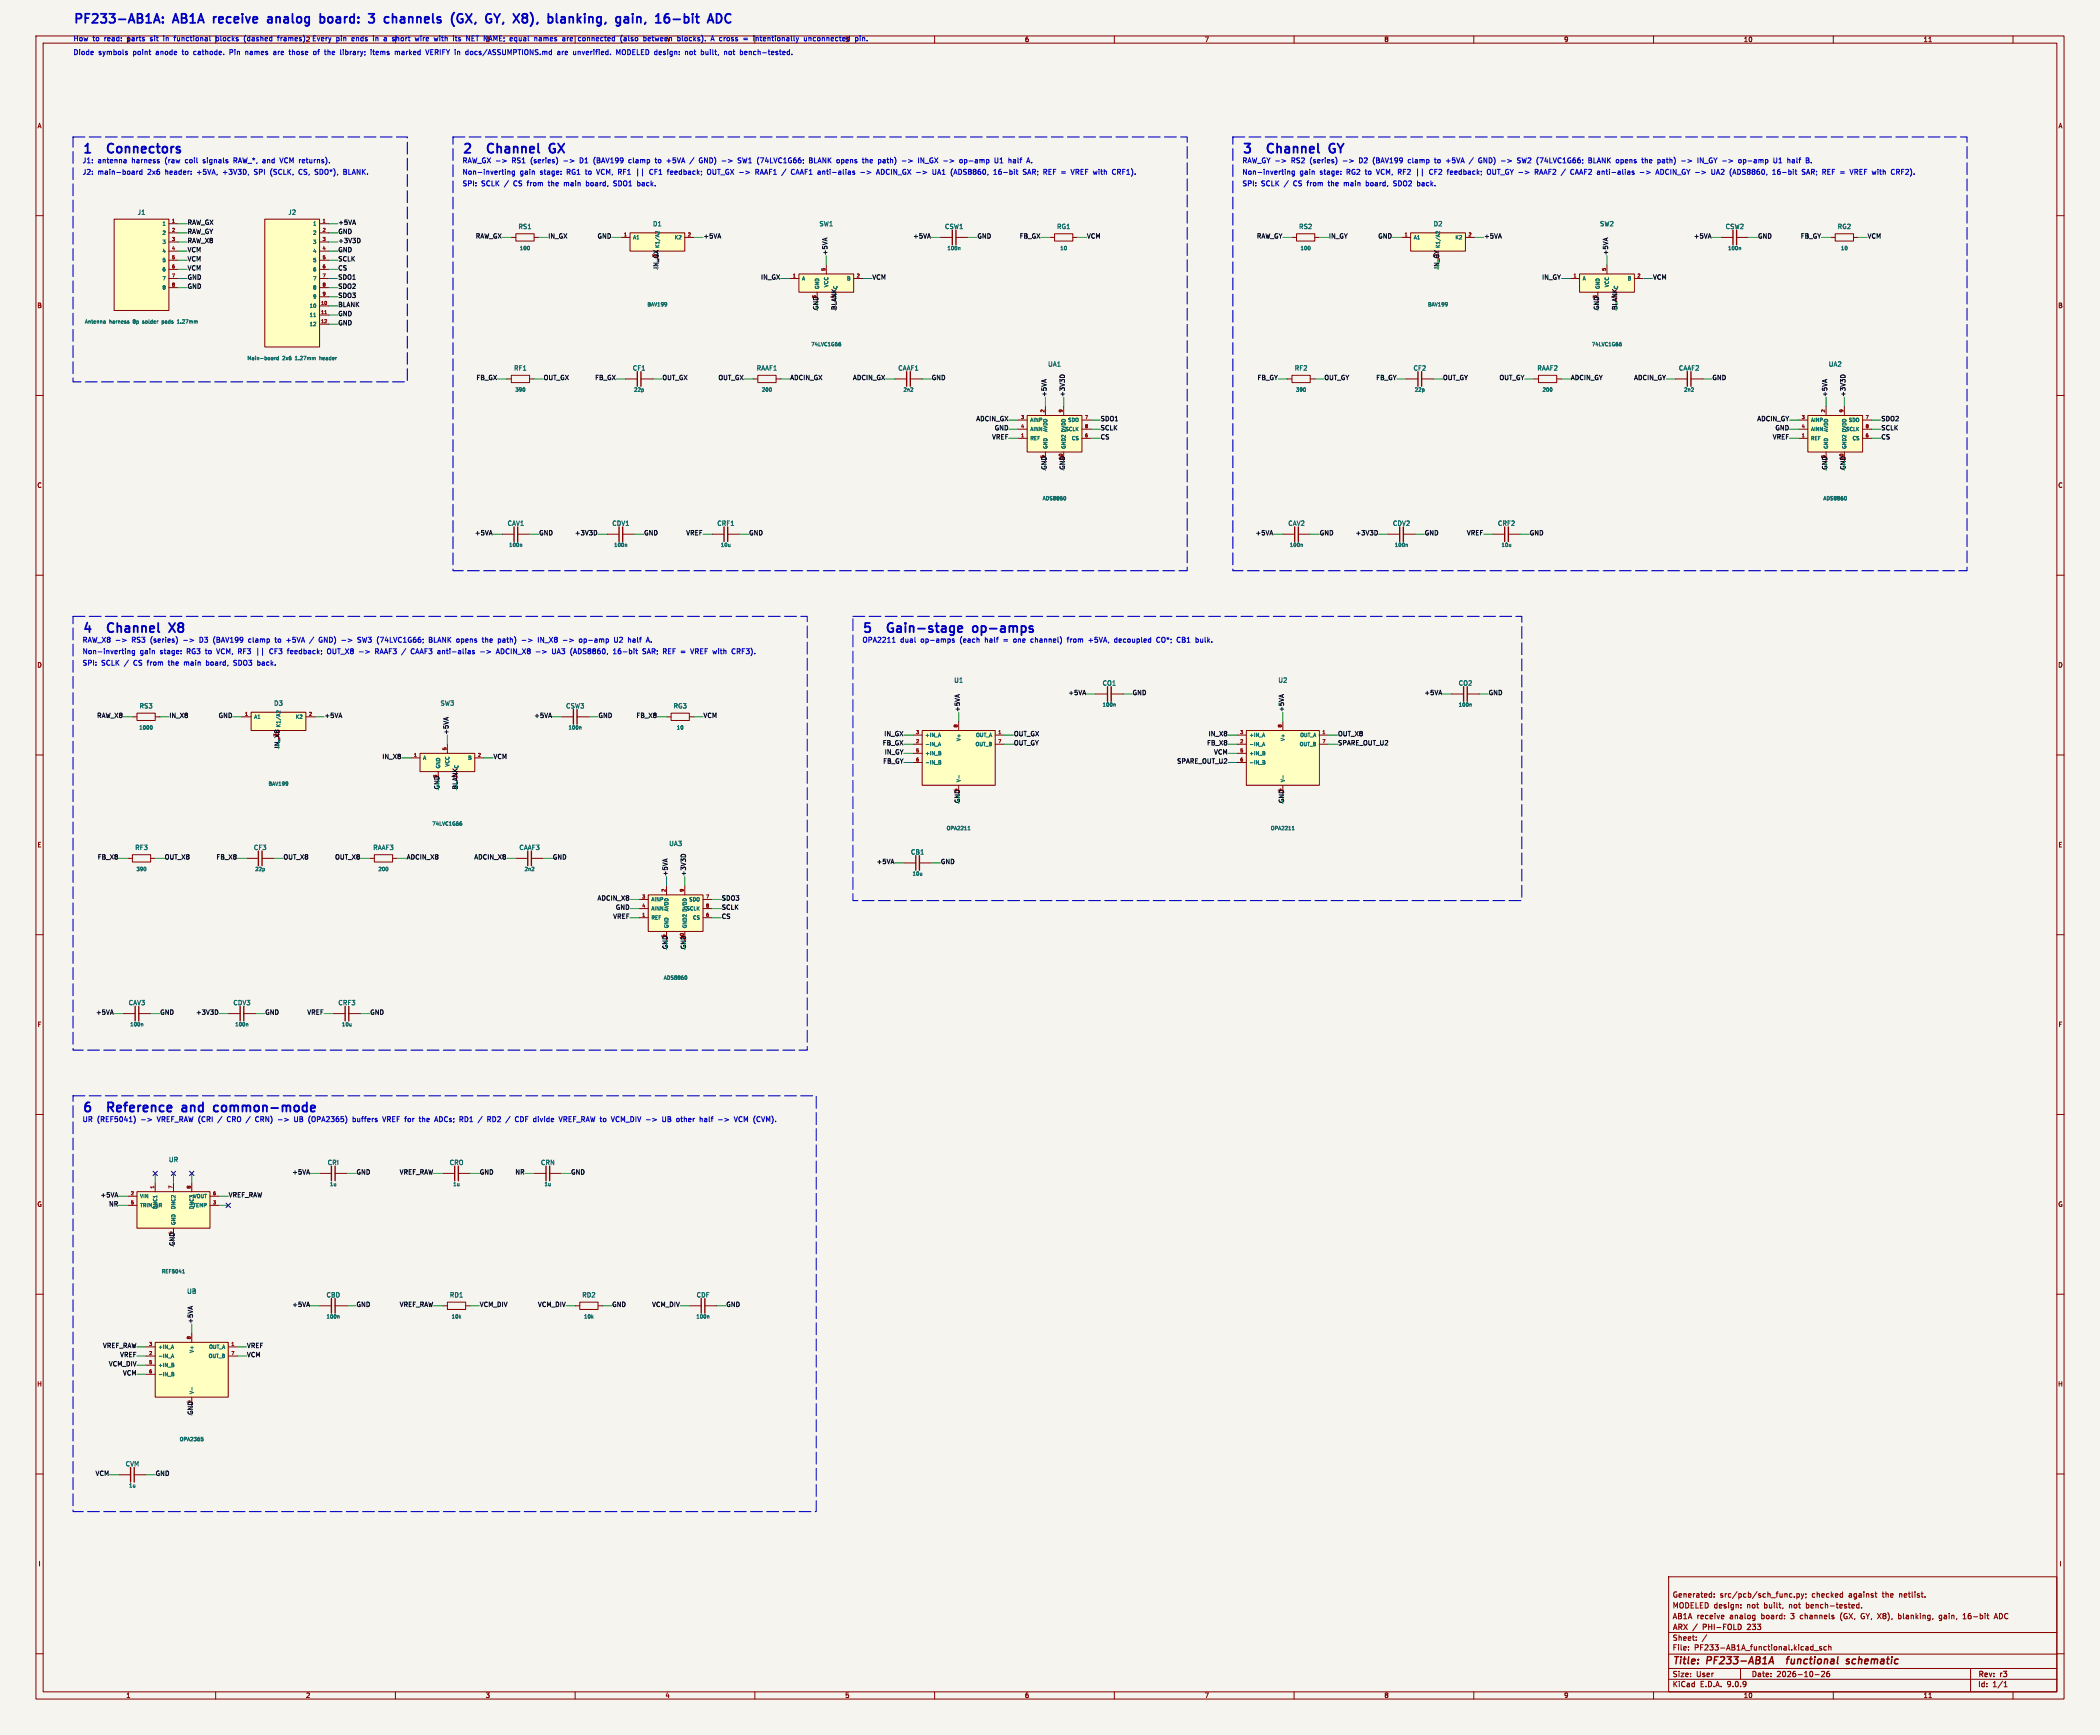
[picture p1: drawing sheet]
<svg xmlns="http://www.w3.org/2000/svg" width="584mm" height="483mm" viewBox="0 0 584 483" stroke-linecap="round" stroke-linejoin="round" font-family="sans-serif">
<defs><g id="words">
<g font-size="3.5" fill="#0000c2">
<text x="20.3" y="7.8">PF233-AB1A:</text>
<text x="48.5" y="7.8">AB1A</text>
<text x="60.5" y="7.8">receive</text>
<text x="76.7" y="7.8">analog</text>
<text x="92.2" y="7.8">board:</text>
<text x="106.9" y="7.8">3</text>
<text x="112.2" y="7.8">channels</text>
<text x="131.7" y="7.8">(GX,</text>
<text x="142.4" y="7.8">GY,</text>
<text x="151.1" y="7.8">X8),</text>
<text x="161.6" y="7.8">blanking,</text>
<text x="181.6" y="7.8">gain,</text>
<text x="193.6" y="7.8">16-bit</text>
<text x="22.9" y="43.9">1</text>
<text x="31.2" y="43.9">Connectors</text>
<text x="128.6" y="43.9">2</text>
<text x="136.9" y="43.9">Channel</text>
<text x="155.1" y="43.9">GX</text>
<text x="345.5" y="43.9">3</text>
<text x="353.8" y="43.9">Channel</text>
<text x="372" y="43.9">GY</text>
<text x="22.9" y="177.3">4</text>
<text x="31.2" y="177.3">Channel</text>
<text x="49.4" y="177.3">X8</text>
<text x="239.8" y="177.3">5</text>
<text x="248.1" y="177.3">Gain-stage</text>
<text x="272.9" y="177.3">op-amps</text>
<text x="22.9" y="310.6">6</text>
<text x="31.2" y="310.6">Reference</text>
<text x="52.9" y="310.6">and</text>
<text x="62.7" y="310.6">common-mode</text>
</g>
<g font-size="2.8" fill="#840000">
<text x="465.2" y="463.5">Title:</text>
<text x="474.9" y="463.5">PF233-AB1A</text>
<text x="498.7" y="463.5">functional</text>
<text x="516.1" y="463.5">schematic</text>
</g>
<g font-size="2.1" fill="#840000">
<text x="465.2" y="447.6">MODELED design:</text>
<text x="465.2" y="444.6">Generated:</text>
<text x="478.4" y="444.6">src/pcb/sch_func.py;</text>
<text x="486" y="447.6">not</text>
<text x="490.9" y="447.6">built,</text>
<text x="498" y="447.6">not</text>
<text x="502.8" y="447.6">bench-tested.</text>
<text x="504.1" y="444.6">checked</text>
<text x="514.5" y="444.6">against</text>
<text x="524" y="444.6">the</text>
<text x="528.8" y="444.6">netlist.</text>
<text x="465.2" y="453.8">ARX</text>
<text x="465.2" y="450.6">AB1A receive</text>
<text x="471.2" y="453.8">/</text>
<text x="474.5" y="453.8">PHI-FOLD</text>
<text x="481.2" y="450.6">analog</text>
<text x="487.4" y="453.8">233</text>
<text x="490.1" y="450.6">board:</text>
<text x="498.5" y="450.6">3</text>
<text x="501.2" y="450.6">channels</text>
<text x="512.5" y="450.6">(GX,</text>
<text x="518.4" y="450.6">GY, X8),</text>
<text x="529.1" y="450.6">blanking,</text>
<text x="540.6" y="450.6">gain,</text>
<text x="547.4" y="450.6">16-bit</text>
<text x="556.4" y="450.6">ADC</text>
<text x="465.2" y="459.3">File:</text>
<text x="465.2" y="456.6">Sheet:</text>
<text x="471.3" y="459.3">PF233-AB1A_functional.kicad_sch</text>
<text x="465.2" y="466.7">Size:</text>
<text x="471.9" y="466.7">User</text>
<text x="487.2" y="466.7">Date:</text>
<text x="494.2" y="466.7">2026-10-26</text>
<text x="550.2" y="466.9">Rev:</text>
<text x="556.6" y="466.9">r3</text>
<text x="465.2" y="469.5">KiCad</text>
<text x="472.9" y="469.5">E.D.A.</text>
<text x="480.5" y="469.5">9.0.9</text>
<text x="550.2" y="469.5">Id:</text>
<text x="554.3" y="469.5">1/1</text>
</g>
<g font-size="1.9" fill="#0000c2">
<text x="20.3" y="11.8">How</text>
<text x="25.8" y="11.8">to</text>
<text x="29.1" y="11.8">read:</text>
<text x="42.2" y="11.8">sit</text>
<text x="46" y="11.8">in</text>
<text x="49.2" y="11.8">functional</text>
<text x="61" y="11.8">blocks</text>
<text x="68.9" y="11.8">(dashed</text>
<text x="78.5" y="11.8">frames).2</text>
<text x="88.5" y="11.8">Every</text>
<text x="95.2" y="11.8">pin</text>
<text x="99.6" y="11.8">ends</text>
<text x="105.8" y="11.8">in</text>
<text x="108.9" y="11.8">a</text>
<text x="111.4" y="11.8">short</text>
<text x="118" y="11.8">wire</text>
<text x="123.5" y="11.8">with</text>
<text x="128.9" y="11.8">its</text>
<text x="132.8" y="11.8">NET NAME; equal</text>
<text x="152.2" y="11.8">names</text>
<text x="160.2" y="11.8">are</text>
<text x="164.8" y="11.8">connected</text>
<text x="176.7" y="11.8">(also</text>
<text x="183.3" y="11.8">between</text>
<text x="192.9" y="11.8">blocks).</text>
<text x="202.5" y="11.8">A cross</text>
<text x="211.8" y="11.8">=</text>
<text x="214.7" y="11.8">intentionally</text>
<text x="229" y="11.8">unconnected</text>
<text x="20.3" y="15.6">Diode</text>
<text x="27.4" y="15.6">symbols</text>
<text x="37.1" y="15.6">point</text>
<text x="43.6" y="15.6">anode</text>
<text x="51.1" y="15.6">to</text>
<text x="54.4" y="15.6">cathode.</text>
<text x="64.6" y="15.6">Pin</text>
<text x="69.2" y="15.6">names</text>
<text x="77.1" y="15.6">are</text>
<text x="81.7" y="15.6">those</text>
<text x="88.6" y="15.6">of</text>
<text x="91.9" y="15.6">the</text>
<text x="96.4" y="15.6">library;</text>
<text x="105.1" y="15.6">items</text>
<text x="112" y="15.6">marked</text>
<text x="120.8" y="15.6">VERIFY in</text>
<text x="132.2" y="15.6">docs/ASSUMPTIONS.md</text>
<text x="157.9" y="15.6">are</text>
<text x="162.5" y="15.6">unverified.</text>
<text x="174.7" y="15.6">MODELED design:</text>
<text x="194.2" y="15.6">not</text>
<text x="198.7" y="15.6">built,</text>
<text x="205.4" y="15.6">not</text>
<text x="210" y="15.6">bench-tested.</text>
<text x="22.9" y="45.7">J1:</text>
<text x="27.2" y="45.7">antenna</text>
<text x="36.7" y="45.7">harness</text>
<text x="46.1" y="45.7">(raw</text>
<text x="51.9" y="45.7">coil</text>
<text x="57" y="45.7">signals</text>
<text x="65.7" y="45.7">RAW_*, and</text>
<text x="79" y="45.7">VCM returns).</text>
<text x="128.6" y="45.7">RAW_GX -&gt;</text>
<text x="142.5" y="45.7">RS1</text>
<text x="147.8" y="45.7">(series)</text>
<text x="161.8" y="45.7">D1</text>
<text x="165.8" y="45.7">(BAV199</text>
<text x="175.8" y="45.7">clamp</text>
<text x="183.4" y="45.7">to</text>
<text x="186.7" y="45.7">+5VA</text>
<text x="193.4" y="45.7">/</text>
<text x="196.1" y="45.7">GND)</text>
<text x="202.6" y="45.7">-&gt;</text>
<text x="207.3" y="45.7">SW1 (74LVC1G66;</text>
<text x="227.4" y="45.7">BLANK</text>
<text x="235.3" y="45.7">opens</text>
<text x="242.6" y="45.7">the</text>
<text x="247.1" y="45.7">path)</text>
<text x="258.6" y="45.7">IN_GX -&gt;</text>
<text x="270.5" y="45.7">op-amp</text>
<text x="280.4" y="45.7">U1</text>
<text x="284.5" y="45.7">half</text>
<text x="345.5" y="45.7">RAW_GY -&gt;</text>
<text x="359.3" y="45.7">RS2</text>
<text x="364.6" y="45.7">(series)</text>
<text x="378.7" y="45.7">D2</text>
<text x="382.6" y="45.7">(BAV199</text>
<text x="392.6" y="45.7">clamp</text>
<text x="400.2" y="45.7">to</text>
<text x="403.5" y="45.7">+5VA</text>
<text x="410.2" y="45.7">/</text>
<text x="412.9" y="45.7">GND)</text>
<text x="419.4" y="45.7">-&gt;</text>
<text x="424.1" y="45.7">SW2 (74LVC1G66;</text>
<text x="444.2" y="45.7">BLANK</text>
<text x="452.1" y="45.7">opens</text>
<text x="459.5" y="45.7">the</text>
<text x="464" y="45.7">path)</text>
<text x="475.5" y="45.7">IN_GY -&gt;</text>
<text x="487.2" y="45.7">op-amp</text>
<text x="497.1" y="45.7">U1</text>
<text x="501.2" y="45.7">half</text>
<text x="22.9" y="48.9">J2:</text>
<text x="27.2" y="48.9">main-board</text>
<text x="41.1" y="48.9">2x6</text>
<text x="46.2" y="48.9">header:</text>
<text x="55.2" y="48.9">+5VA,</text>
<text x="62.5" y="48.9">+3V3D,</text>
<text x="71.5" y="48.9">SPI</text>
<text x="76.1" y="48.9">(SCLK,</text>
<text x="84.2" y="48.9">CS,</text>
<text x="88.9" y="48.9">SDO*),</text>
<text x="97" y="48.9">BLANK.</text>
<text x="128.6" y="48.9">Non-inverting</text>
<text x="128.6" y="52.1">SPI:</text>
<text x="133.9" y="52.1">SCLK</text>
<text x="140.4" y="52.1">/</text>
<text x="143.1" y="52.1">CS from</text>
<text x="144.6" y="48.9">gain</text>
<text x="150.3" y="48.9">stage:</text>
<text x="153.1" y="52.1">the</text>
<text x="157.6" y="52.1">main</text>
<text x="157.9" y="48.9">RG1</text>
<text x="163.3" y="48.9">to</text>
<text x="163.9" y="52.1">board,</text>
<text x="166.6" y="48.9">VCM, RF1</text>
<text x="171.8" y="52.1">SDO1</text>
<text x="177.9" y="48.9">||</text>
<text x="178.6" y="52.1">back.</text>
<text x="181.8" y="48.9">CF1</text>
<text x="187" y="48.9">feedback;</text>
<text x="198.2" y="48.9">OUT_GX -&gt;</text>
<text x="212" y="48.9">RAAF1 /</text>
<text x="222.2" y="48.9">CAAF1 anti-alias</text>
<text x="246.6" y="48.9">ADCIN_GX -&gt;</text>
<text x="262.5" y="48.9">UA1</text>
<text x="267.7" y="48.9">(ADS8860,</text>
<text x="279.8" y="48.9">16-bit</text>
<text x="288.2" y="48.9">SAR; REF =</text>
<text x="302.1" y="48.9">VREF with</text>
<text x="313.9" y="48.9">CRF1).</text>
<text x="345.5" y="48.9">Non-inverting</text>
<text x="345.5" y="52.1">SPI:</text>
<text x="350.8" y="52.1">SCLK</text>
<text x="357.3" y="52.1">/</text>
<text x="360" y="52.1">CS from</text>
<text x="361.6" y="48.9">gain</text>
<text x="367.3" y="48.9">stage:</text>
<text x="370.1" y="52.1">the</text>
<text x="374.6" y="52.1">main</text>
<text x="374.8" y="48.9">RG2</text>
<text x="380.2" y="48.9">to</text>
<text x="380.9" y="52.1">board,</text>
<text x="383.5" y="48.9">VCM, RF2</text>
<text x="388.7" y="52.1">SDO2</text>
<text x="394.8" y="48.9">||</text>
<text x="395.5" y="52.1">back.</text>
<text x="398.7" y="48.9">CF2</text>
<text x="403.9" y="48.9">feedback;</text>
<text x="415.1" y="48.9">OUT_GY -&gt;</text>
<text x="428.8" y="48.9">RAAF2 /</text>
<text x="439.1" y="48.9">CAAF2 anti-alias</text>
<text x="463.4" y="48.9">ADCIN_GY -&gt;</text>
<text x="479.1" y="48.9">UA2</text>
<text x="484.4" y="48.9">(ADS8860,</text>
<text x="496.5" y="48.9">16-bit</text>
<text x="504.9" y="48.9">SAR; REF =</text>
<text x="518.8" y="48.9">VREF with</text>
<text x="530.6" y="48.9">CRF2).</text>
<text x="22.9" y="179.1">RAW_X8 -&gt;</text>
<text x="36.7" y="179.1">RS3</text>
<text x="42.1" y="179.1">(series)</text>
<text x="56.1" y="179.1">D3</text>
<text x="60.1" y="179.1">(BAV199</text>
<text x="70" y="179.1">clamp</text>
<text x="77.6" y="179.1">to</text>
<text x="80.9" y="179.1">+5VA</text>
<text x="87.6" y="179.1">/</text>
<text x="90.3" y="179.1">GND)</text>
<text x="96.8" y="179.1">-&gt;</text>
<text x="101.5" y="179.1">SW3 (74LVC1G66;</text>
<text x="121.7" y="179.1">BLANK</text>
<text x="129.5" y="179.1">opens</text>
<text x="136.9" y="179.1">the</text>
<text x="141.4" y="179.1">path)</text>
<text x="152.9" y="179.1">IN_X8</text>
<text x="160" y="179.1">-&gt;</text>
<text x="164.7" y="179.1">op-amp</text>
<text x="174.6" y="179.1">U2</text>
<text x="178.6" y="179.1">half</text>
<text x="239.8" y="179.1">OPA2211</text>
<text x="250.5" y="179.1">dual</text>
<text x="256.2" y="179.1">op-amps</text>
<text x="267.3" y="179.1">(each</text>
<text x="274.4" y="179.1">half</text>
<text x="279.7" y="179.1">=</text>
<text x="282.7" y="179.1">one</text>
<text x="287.7" y="179.1">channel)</text>
<text x="298" y="179.1">from</text>
<text x="304.1" y="179.1">+5VA,</text>
<text x="311.4" y="179.1">decoupled</text>
<text x="323.4" y="179.1">CO*;</text>
<text x="329.2" y="179.1">CB1</text>
<text x="334.6" y="179.1">bulk.</text>
<text x="22.9" y="182.3">Non-inverting</text>
<text x="22.9" y="185.5">SPI:</text>
<text x="28.2" y="185.5">SCLK</text>
<text x="34.7" y="185.5">/</text>
<text x="37.4" y="185.5">CS from</text>
<text x="38.9" y="182.3">gain</text>
<text x="44.6" y="182.3">stage:</text>
<text x="47.4" y="185.5">the</text>
<text x="51.9" y="185.5">main</text>
<text x="52.2" y="182.3">RG3</text>
<text x="57.6" y="182.3">to</text>
<text x="58.2" y="185.5">board,</text>
<text x="60.9" y="182.3">VCM, RF3</text>
<text x="66.1" y="185.5">SDO3</text>
<text x="72.2" y="182.3">||</text>
<text x="72.9" y="185.5">back.</text>
<text x="76.1" y="182.3">CF3</text>
<text x="81.3" y="182.3">feedback;</text>
<text x="92.5" y="182.3">OUT_X8</text>
<text x="101.5" y="182.3">-&gt;</text>
<text x="106.2" y="182.3">RAAF3 /</text>
<text x="116.5" y="182.3">CAAF3 anti-alias</text>
<text x="140.8" y="182.3">ADCIN_X8</text>
<text x="151.9" y="182.3">-&gt;</text>
<text x="156.6" y="182.3">UA3</text>
<text x="161.9" y="182.3">(ADS8860,</text>
<text x="174" y="182.3">16-bit</text>
<text x="182.4" y="182.3">SAR; REF =</text>
<text x="196.3" y="182.3">VREF with</text>
<text x="208" y="182.3">CRF3).</text>
<text x="22.9" y="312.4">UR (REF5041)</text>
<text x="44" y="312.4">VREF_RAW (CRI</text>
<text x="61.2" y="312.4">/</text>
<text x="63.9" y="312.4">CRO /</text>
<text x="72.1" y="312.4">CRN)</text>
<text x="78.6" y="312.4">-&gt;</text>
<text x="83.3" y="312.4">UB</text>
<text x="87.4" y="312.4">(OPA2365)</text>
<text x="99.9" y="312.4">buffers</text>
<text x="108.5" y="312.4">VREF for</text>
<text x="119" y="312.4">the</text>
<text x="123.5" y="312.4">ADCs;</text>
<text x="130.5" y="312.4">RD1</text>
<text x="135.9" y="312.4">/</text>
<text x="138.6" y="312.4">RD2</text>
<text x="144" y="312.4">/</text>
<text x="146.7" y="312.4">CDF divide</text>
<text x="159.3" y="312.4">VREF_RAW to</text>
<text x="174.2" y="312.4">VCM_DIV -&gt;</text>
<text x="188.7" y="312.4">UB</text>
<text x="192.8" y="312.4">other</text>
<text x="199.5" y="312.4">half</text>
<text x="204.8" y="312.4">-&gt;</text>
<text x="209.5" y="312.4">VCM (CVM).</text>
</g>
<g font-size="1.8" fill="#0000c2">
<text x="35" y="11.9">1parts</text>
<text x="185" y="11.9">4</text>
<text x="235" y="11.9">5</text>
</g>
<g font-size="1.8" fill="#840000">
<text x="135" y="11.9">3</text>
<text x="285" y="11.9">6</text>
<text x="335" y="11.9">7</text>
<text x="385" y="11.9">8</text>
<text x="435" y="11.9">9</text>
<text x="485" y="11.9">10</text>
<text x="535" y="11.9">11</text>
<text x="10.3" y="35.9">A</text>
<text x="572.5" y="35.9">A</text>
<text x="10.3" y="85.9">B</text>
<text x="572.5" y="85.9">B</text>
<text x="10.3" y="135.9">C</text>
<text x="572.5" y="135.9">C</text>
<text x="10.3" y="185.9">D</text>
<text x="572.5" y="185.9">D</text>
<text x="10.3" y="235.9">E</text>
<text x="572.5" y="235.9">E</text>
<text x="10.3" y="285.9">F</text>
<text x="572.5" y="285.9">F</text>
<text x="10.3" y="335.9">G</text>
<text x="572.5" y="335.9">G</text>
<text x="10.2" y="385.9">H</text>
<text x="572.4" y="385.9">H</text>
<text x="10.6" y="435.9">I</text>
<text x="572.8" y="435.9">I</text>
<text x="35" y="472.5">1</text>
<text x="85" y="472.5">2</text>
<text x="135" y="472.5">3</text>
<text x="185" y="472.5">4</text>
<text x="235" y="472.5">5</text>
<text x="285" y="472.5">6</text>
<text x="335" y="472.5">7</text>
<text x="385" y="472.5">8</text>
<text x="435" y="472.5">9</text>
<text x="485" y="472.5">10</text>
<text x="535" y="472.5">11</text>
</g>
<g font-size="1.8" fill="#006464">
<text x="38.2" y="59.9">J1</text>
<text x="80.1" y="59.9">J2</text>
<text x="144.1" y="63.9">RS1</text>
<text x="181.5" y="63.1">D1</text>
<text x="227.8" y="63.1">SW1</text>
<text x="262.8" y="63.9">CSW1</text>
<text x="293.9" y="63.9">RG1</text>
<text x="361.3" y="63.9">RS2</text>
<text x="398.7" y="63.1">D2</text>
<text x="445" y="63.1">SW2</text>
<text x="479.9" y="63.9">CSW2</text>
<text x="511.1" y="63.9">RG2</text>
<text x="142.9" y="103.3">RF1</text>
<text x="175.9" y="103.3">CF1</text>
<text x="210.4" y="103.3">RAAF1</text>
<text x="249.8" y="103.3">CAAF1</text>
<text x="291.5" y="102.2">UA1</text>
<text x="360.1" y="103.3">RF2</text>
<text x="393.1" y="103.3">CF2</text>
<text x="427.6" y="103.3">RAAF2</text>
<text x="466.9" y="103.3">CAAF2</text>
<text x="508.6" y="102.2">UA2</text>
<text x="141.1" y="146.5">CAV1</text>
<text x="170.2" y="146.5">CDV1</text>
<text x="199.4" y="146.5">CRF1</text>
<text x="358.3" y="146.5">CAV2</text>
<text x="387.4" y="146.5">CDV2</text>
<text x="416.6" y="146.5">CRF2</text>
<text x="265.3" y="190.1">U1</text>
<text x="306.6" y="190.9">CO1</text>
<text x="355.5" y="190.1">U2</text>
<text x="405.7" y="190.9">CO2</text>
<text x="38.7" y="197.3">RS3</text>
<text x="76.1" y="196.5">D3</text>
<text x="122.4" y="196.5">SW3</text>
<text x="157.3" y="197.3">CSW3</text>
<text x="187.3" y="197.3">RG3</text>
<text x="37.5" y="236.6">RF3</text>
<text x="70.5" y="236.6">CF3</text>
<text x="103.7" y="236.6">RAAF3</text>
<text x="144.3" y="236.6">CAAF3</text>
<text x="186" y="235.5">UA3</text>
<text x="253.3" y="237.9">CB1</text>
<text x="35.7" y="279.8">CAV3</text>
<text x="64.8" y="279.8">CDV3</text>
<text x="94" y="279.8">CRF3</text>
<text x="46.9" y="323.4">UR</text>
<text x="91" y="324.3">CRI</text>
<text x="125" y="324.3">CRO</text>
<text x="150.4" y="324.3">CRN</text>
<text x="51.9" y="360.1">UB</text>
<text x="90.7" y="361.1">CBD</text>
<text x="125" y="361.1">RD1</text>
<text x="161.9" y="361.1">RD2</text>
<text x="193.7" y="361.1">CDF</text>
<text x="34.8" y="408.1">CVM</text>
</g>
<g font-size="1.8" fill="#0f0f0f">
<text x="52.1" y="62.7">RAW_GX</text>
<text x="52.1" y="65.3">RAW_GY</text>
<text x="94" y="65.3">GND</text>
<text x="94" y="62.7">+5VA</text>
<text x="52.1" y="67.8">RAW_X8</text>
<text x="52.1" y="70.4">VCM</text>
<text x="94" y="70.4">GND</text>
<text x="94" y="67.8">+3V3D</text>
<text x="132.2" y="66.6">RAW_GX</text>
<text x="152.4" y="66.6">IN_GX</text>
<text x="166.1" y="66.6">GND</text>
<text x="195.6" y="66.6">+5VA</text>
<text x="230.4" y="71.1" transform="rotate(-90 230.4 71.1)">+5VA</text>
<text x="253.9" y="66.6">+5VA</text>
<text x="271.8" y="66.6">GND</text>
<text x="283.6" y="66.6">FB_GX</text>
<text x="302.3" y="66.6">VCM</text>
<text x="349.5" y="66.6">RAW_GY</text>
<text x="369.6" y="66.6">IN_GY</text>
<text x="383.3" y="66.6">GND</text>
<text x="412.7" y="66.6">+5VA</text>
<text x="447.6" y="71.1" transform="rotate(-90 447.6 71.1)">+5VA</text>
<text x="471.1" y="66.6">+5VA</text>
<text x="488.9" y="66.6">GND</text>
<text x="500.8" y="66.6">FB_GY</text>
<text x="519.4" y="66.6">VCM</text>
<text x="52.1" y="75.4">VCM</text>
<text x="52.1" y="72.9">VCM</text>
<text x="52.1" y="78">GND</text>
<text x="94" y="72.9">SCLK</text>
<text x="94" y="75.4">CS</text>
<text x="94" y="78">SDO1</text>
<text x="211.6" y="78">IN_GX</text>
<text x="242.6" y="78">VCM</text>
<text x="428.9" y="78">IN_GY</text>
<text x="459.7" y="78">VCM</text>
<text x="52.1" y="80.5">GND</text>
<text x="94" y="83.1">SDO3</text>
<text x="94" y="80.5">SDO2</text>
<text x="94" y="85.6">BLANK</text>
<text x="94" y="88.1">GND</text>
<text x="94" y="90.7">GND</text>
<text x="132.4" y="105.9">FB_GX</text>
<text x="151.1" y="105.9">OUT_GX</text>
<text x="165.4" y="105.9">FB_GX</text>
<text x="184.1" y="105.9">OUT_GX</text>
<text x="199.7" y="105.9">OUT_GX</text>
<text x="219.7" y="105.9">ADCIN_GX</text>
<text x="237.2" y="105.9">ADCIN_GX</text>
<text x="259.1" y="105.9">GND</text>
<text x="349.7" y="105.9">FB_GY</text>
<text x="368.3" y="105.9">OUT_GY</text>
<text x="382.7" y="105.9">FB_GY</text>
<text x="401.3" y="105.9">OUT_GY</text>
<text x="417" y="105.9">OUT_GY</text>
<text x="436.9" y="105.9">ADCIN_GY</text>
<text x="454.5" y="105.9">ADCIN_GY</text>
<text x="476.2" y="105.9">GND</text>
<text x="291.3" y="110.5" transform="rotate(-90 291.3 110.5)">+5VA</text>
<text x="296.4" y="110.5" transform="rotate(-90 296.4 110.5)">+3V3D</text>
<text x="508.5" y="110.5" transform="rotate(-90 508.5 110.5)">+5VA</text>
<text x="513.6" y="110.5" transform="rotate(-90 513.6 110.5)">+3V3D</text>
<text x="271.5" y="117.4">ADCIN_GX</text>
<text x="276.6" y="119.9">GND</text>
<text x="306.1" y="119.9">SCLK</text>
<text x="306.1" y="117.4">SDO1</text>
<text x="488.7" y="117.4">ADCIN_GY</text>
<text x="493.8" y="119.9">GND</text>
<text x="523.2" y="117.4">SDO2</text>
<text x="523.2" y="119.9">SCLK</text>
<text x="275.9" y="122.4">VREF</text>
<text x="306.1" y="122.4">CS</text>
<text x="493" y="122.4">VREF</text>
<text x="523.2" y="122.4">CS</text>
<text x="132" y="149.1">+5VA</text>
<text x="149.9" y="149.1">GND</text>
<text x="159.8" y="149.1">+3V3D</text>
<text x="179.1" y="149.1">GND</text>
<text x="190.8" y="149.1">VREF</text>
<text x="208.3" y="149.1">GND</text>
<text x="349.2" y="149.1">+5VA</text>
<text x="367" y="149.1">GND</text>
<text x="377" y="149.1">+3V3D</text>
<text x="396.2" y="149.1">GND</text>
<text x="408" y="149.1">VREF</text>
<text x="425.4" y="149.1">GND</text>
<text x="297.1" y="193.6">+5VA</text>
<text x="315" y="193.6">GND</text>
<text x="396.2" y="193.6">+5VA</text>
<text x="414" y="193.6">GND</text>
<text x="26.9" y="199.9">RAW_X8</text>
<text x="47" y="199.9">IN_X8</text>
<text x="60.7" y="199.9">GND</text>
<text x="90.2" y="199.9">+5VA</text>
<text x="148.5" y="199.9">+5VA</text>
<text x="166.4" y="199.9">GND</text>
<text x="176.9" y="199.9">FB_X8</text>
<text x="195.6" y="199.9">VCM</text>
<text x="267.2" y="198.1" transform="rotate(-90 267.2 198.1)">+5VA</text>
<text x="357.4" y="198.1" transform="rotate(-90 357.4 198.1)">+5VA</text>
<text x="125" y="204.5" transform="rotate(-90 125 204.5)">+5VA</text>
<text x="245.5" y="207.5">FB_GX</text>
<text x="245.9" y="205">IN_GX</text>
<text x="281.9" y="205">OUT_GX</text>
<text x="281.9" y="207.5">OUT_GY</text>
<text x="335.7" y="207.5">FB_X8</text>
<text x="336.1" y="205">IN_X8</text>
<text x="372.1" y="207.5">SPARE_OUT_U2</text>
<text x="372.1" y="205">OUT_X8</text>
<text x="106.2" y="211.3">IN_X8</text>
<text x="137.2" y="211.3">VCM</text>
<text x="245.6" y="212.6">FB_GY</text>
<text x="246" y="210.1">IN_GY</text>
<text x="327.3" y="212.6">SPARE_OUT_U2</text>
<text x="337.6" y="210.1">VCM</text>
<text x="27.1" y="239.3">FB_X8</text>
<text x="45.7" y="239.3">OUT_X8</text>
<text x="60.1" y="239.3">FB_X8</text>
<text x="78.7" y="239.3">OUT_X8</text>
<text x="93.1" y="239.3">OUT_X8</text>
<text x="113" y="239.3">ADCIN_X8</text>
<text x="131.8" y="239.3">ADCIN_X8</text>
<text x="153.7" y="239.3">GND</text>
<text x="185.9" y="243.8" transform="rotate(-90 185.9 243.8)">+5VA</text>
<text x="191" y="243.8" transform="rotate(-90 191 243.8)">+3V3D</text>
<text x="243.8" y="240.5">+5VA</text>
<text x="261.6" y="240.5">GND</text>
<text x="166.1" y="250.7">ADCIN_X8</text>
<text x="200.7" y="250.7">SDO3</text>
<text x="170.5" y="255.8">VREF</text>
<text x="171.2" y="253.2">GND</text>
<text x="200.7" y="253.2">SCLK</text>
<text x="200.7" y="255.8">CS</text>
<text x="26.6" y="282.5">+5VA</text>
<text x="44.4" y="282.5">GND</text>
<text x="54.4" y="282.5">+3V3D</text>
<text x="73.7" y="282.5">GND</text>
<text x="85.4" y="282.5">VREF</text>
<text x="102.9" y="282.5">GND</text>
<text x="81.2" y="326.9">+5VA</text>
<text x="99.1" y="326.9">GND</text>
<text x="111.1" y="326.9">VREF_RAW</text>
<text x="133.3" y="326.9">GND</text>
<text x="143.2" y="326.9">NR</text>
<text x="158.7" y="326.9">GND</text>
<text x="27.9" y="333.3">+5VA</text>
<text x="30.2" y="335.8">NR</text>
<text x="63.5" y="333.3">VREF_RAW</text>
<text x="81.2" y="363.7">+5VA</text>
<text x="99.1" y="363.7">GND</text>
<text x="111.1" y="363.7">VREF_RAW</text>
<text x="133.3" y="363.7">VCM_DIV</text>
<text x="149.5" y="363.7">VCM_DIV</text>
<text x="170.2" y="363.7">GND</text>
<text x="181.3" y="363.7">VCM_DIV</text>
<text x="201.9" y="363.7">GND</text>
<text x="53.9" y="368.3" transform="rotate(-90 53.9 368.3)">+5VA</text>
<text x="28.5" y="375.2">VREF_RAW</text>
<text x="33.3" y="377.7">VREF</text>
<text x="68.6" y="377.7">VCM</text>
<text x="68.6" y="375.2">VREF</text>
<text x="30.2" y="380.2">VCM_DIV</text>
<text x="34.1" y="382.8">VCM</text>
<text x="26.5" y="410.7">VCM</text>
<text x="43.2" y="410.7">GND</text>
</g>
<g font-size="1.8" fill="#009600">
<text x="183.4" y="74.9" transform="rotate(-90 183.4 74.9)">IN_GX</text>
<text x="400.6" y="74.9" transform="rotate(-90 400.6 74.9)">IN_GY</text>
<text x="227.8" y="86.4" transform="rotate(-90 227.8 86.4)">GND</text>
<text x="232.9" y="86.4" transform="rotate(-90 232.9 86.4)">BLANK</text>
<text x="445" y="86.4" transform="rotate(-90 445 86.4)">GND</text>
<text x="450.1" y="86.4" transform="rotate(-90 450.1 86.4)">BLANK</text>
<text x="291.3" y="130.8" transform="rotate(-90 291.3 130.8)">GND</text>
<text x="296.4" y="130.8" transform="rotate(-90 296.4 130.8)">GND</text>
<text x="508.5" y="130.8" transform="rotate(-90 508.5 130.8)">GND</text>
<text x="513.6" y="130.8" transform="rotate(-90 513.6 130.8)">GND</text>
<text x="78" y="208.3" transform="rotate(-90 78 208.3)">IN_X8</text>
<text x="122.4" y="219.7" transform="rotate(-90 122.4 219.7)">GND</text>
<text x="127.5" y="219.7" transform="rotate(-90 127.5 219.7)">BLANK</text>
<text x="267.2" y="223.5" transform="rotate(-90 267.2 223.5)">GND</text>
<text x="357.4" y="223.5" transform="rotate(-90 357.4 223.5)">GND</text>
<text x="185.9" y="264.2" transform="rotate(-90 185.9 264.2)">GND</text>
<text x="191" y="264.2" transform="rotate(-90 191 264.2)">GND</text>
<text x="48.8" y="346.7" transform="rotate(-90 48.8 346.7)">GND</text>
<text x="53.9" y="393.7" transform="rotate(-90 53.9 393.7)">GND</text>
</g>
<g font-size="1.4" fill="#006464">
<text x="45" y="63">1</text>
<text x="45" y="65.5">2</text>
<text x="86.9" y="63">1</text>
<text x="86.9" y="65.5">2</text>
<text x="45" y="68">3</text>
<text x="45" y="70.6">4</text>
<text x="86.9" y="68">3</text>
<text x="86.9" y="70.6">4</text>
<text x="144.5" y="69.8">100</text>
<text x="176" y="66.8">A1</text>
<text x="183.6" y="69.1" transform="rotate(-90 183.6 69.1)">K1/A2</text>
<text x="187.5" y="66.8">K2</text>
<text x="263.4" y="69.8">100n</text>
<text x="294.8" y="69.8">10</text>
<text x="361.7" y="69.8">100</text>
<text x="393.2" y="66.8">A1</text>
<text x="400.8" y="69.1" transform="rotate(-90 400.8 69.1)">K1/A2</text>
<text x="404.7" y="66.8">K2</text>
<text x="480.6" y="69.8">100n</text>
<text x="512" y="69.8">10</text>
<text x="45" y="73.1">5</text>
<text x="45" y="75.7">6</text>
<text x="86.9" y="73.1">5</text>
<text x="86.9" y="75.7">6</text>
<text x="45" y="78.2">7</text>
<text x="45" y="80.7">8</text>
<text x="86.9" y="78.2">7</text>
<text x="86.9" y="80.7">8</text>
<text x="86.9" y="83.3">9</text>
<text x="223" y="78.2">A</text>
<text x="228.1" y="80.5" transform="rotate(-90 228.1 80.5)">GND</text>
<text x="230.6" y="80.1" transform="rotate(-90 230.6 80.1)">VCC</text>
<text x="233.1" y="80.5" transform="rotate(-90 233.1 80.5)">C</text>
<text x="235.5" y="78.2">B</text>
<text x="440.2" y="78.2">A</text>
<text x="445.2" y="80.5" transform="rotate(-90 445.2 80.5)">GND</text>
<text x="447.8" y="80.1" transform="rotate(-90 447.8 80.1)">VCC</text>
<text x="450.3" y="80.5" transform="rotate(-90 450.3 80.5)">C</text>
<text x="452.6" y="78.2">B</text>
<text x="86" y="85.8">10</text>
<text x="86" y="88.4">11</text>
<text x="180" y="85.4">BAV199</text>
<text x="397.1" y="85.4">BAV199</text>
<text x="23.5" y="90.2">Antenna</text>
<text x="30.4" y="90.2">harness</text>
<text x="37.2" y="90.2">8p</text>
<text x="40.1" y="90.2">solder</text>
<text x="45.7" y="90.2">pads</text>
<text x="50.3" y="90.2">1.27mm</text>
<text x="86" y="90.9">12</text>
<text x="68.7" y="100.4">Main-board</text>
<text x="78.6" y="100.4">2x6</text>
<text x="82.3" y="100.4">1.27mm</text>
<text x="89.4" y="100.4">header</text>
<text x="225.5" y="96.5">74LVC1G66</text>
<text x="442.7" y="96.5">74LVC1G66</text>
<text x="143.2" y="109.1">390</text>
<text x="176.3" y="109.1">22p</text>
<text x="211.8" y="109.1">200</text>
<text x="251.2" y="109.1">2n2</text>
<text x="360.4" y="109.1">390</text>
<text x="393.4" y="109.1">22p</text>
<text x="429" y="109.1">200</text>
<text x="468.4" y="109.1">2n2</text>
<text x="286.5" y="117.6">AINP</text>
<text x="297" y="117.6">SDO</text>
<text x="503.7" y="117.6">AINP</text>
<text x="514.1" y="117.6">SDO</text>
<text x="286.5" y="120.1">AINN</text>
<text x="286.5" y="122.6">REF</text>
<text x="291.6" y="125" transform="rotate(-90 291.6 125)">GND</text>
<text x="291.6" y="120.3" transform="rotate(-90 291.6 120.3)">AVDD</text>
<text x="296.2" y="120.1">SCLK</text>
<text x="296.6" y="125" transform="rotate(-90 296.6 125)">GND2 DVDD</text>
<text x="298" y="122.6">CS</text>
<text x="503.7" y="120.1">AINN</text>
<text x="503.7" y="122.6">REF</text>
<text x="508.7" y="125" transform="rotate(-90 508.7 125)">GND</text>
<text x="508.7" y="120.3" transform="rotate(-90 508.7 120.3)">AVDD</text>
<text x="513.4" y="120.1">SCLK</text>
<text x="513.8" y="125" transform="rotate(-90 513.8 125)">GND2 DVDD</text>
<text x="515.2" y="122.6">CS</text>
<text x="289.9" y="139.4">ADS8860</text>
<text x="507.1" y="139.4">ADS8860</text>
<text x="141.5" y="152.3">100n</text>
<text x="170.7" y="152.3">100n</text>
<text x="200.4" y="152.3">10u</text>
<text x="358.7" y="152.3">100n</text>
<text x="387.9" y="152.3">100n</text>
<text x="417.6" y="152.3">10u</text>
<text x="306.6" y="196.8">100n</text>
<text x="405.7" y="196.8">100n</text>
<text x="38.6" y="203.1">1000</text>
<text x="70.6" y="200.1">A1</text>
<text x="78.2" y="202.4" transform="rotate(-90 78.2 202.4)">K1/A2</text>
<text x="82.1" y="200.1">K2</text>
<text x="158" y="203.1">100n</text>
<text x="188.1" y="203.1">10</text>
<text x="257.3" y="205.2">+IN_A</text>
<text x="257.3" y="207.7">-IN_A</text>
<text x="267.4" y="206.3" transform="rotate(-90 267.4 206.3)">V+</text>
<text x="271.2" y="207.7">OUT_B</text>
<text x="271.4" y="205.2">OUT_A</text>
<text x="347.5" y="205.2">+IN_A</text>
<text x="347.5" y="207.7">-IN_A</text>
<text x="357.6" y="206.3" transform="rotate(-90 357.6 206.3)">V+</text>
<text x="361.4" y="207.7">OUT_B</text>
<text x="361.5" y="205.2">OUT_A</text>
<text x="117.6" y="211.5">A</text>
<text x="122.6" y="213.9" transform="rotate(-90 122.6 213.9)">GND</text>
<text x="125.2" y="213.4" transform="rotate(-90 125.2 213.4)">VCC</text>
<text x="127.7" y="213.9" transform="rotate(-90 127.7 213.9)">C</text>
<text x="130.1" y="211.5">B</text>
<text x="257.3" y="210.3">+IN_B</text>
<text x="257.3" y="212.8">-IN_B</text>
<text x="347.5" y="210.3">+IN_B</text>
<text x="347.5" y="212.8">-IN_B</text>
<text x="74.6" y="218.8">BAV199</text>
<text x="267.4" y="217.7" transform="rotate(-90 267.4 217.7)">V-</text>
<text x="357.6" y="217.7" transform="rotate(-90 357.6 217.7)">V-</text>
<text x="120.1" y="229.8">74LVC1G66</text>
<text x="263.2" y="231.1">OPA2211</text>
<text x="353.4" y="231.1">OPA2211</text>
<text x="37.8" y="242.5">390</text>
<text x="70.9" y="242.5">22p</text>
<text x="105.1" y="242.5">200</text>
<text x="145.8" y="242.5">2n2</text>
<text x="253.7" y="243.8">10u</text>
<text x="181.1" y="250.9">AINP</text>
<text x="191.6" y="250.9">SDO</text>
<text x="181.1" y="253.5">AINN</text>
<text x="181.1" y="256">REF</text>
<text x="186.1" y="253.7" transform="rotate(-90 186.1 253.7)">AVDD</text>
<text x="190.8" y="253.5">SCLK</text>
<text x="192.6" y="256">CS</text>
<text x="186.1" y="258.3" transform="rotate(-90 186.1 258.3)">GND</text>
<text x="191.2" y="258.3" transform="rotate(-90 191.2 258.3)">GND2 DVDD</text>
<text x="184.5" y="272.7">ADS8860</text>
<text x="36.1" y="285.7">100n</text>
<text x="65.3" y="285.7">100n</text>
<text x="95" y="285.7">10u</text>
<text x="38.9" y="333.5">VIN</text>
<text x="53.7" y="333.5">VOUT</text>
<text x="91.7" y="330.1">1u</text>
<text x="125.9" y="330.1">1u</text>
<text x="151.3" y="330.1">1u</text>
<text x="38.9" y="336">TRIM_NR</text>
<text x="43.9" y="336.5" transform="rotate(-90 43.9 336.5)">DNC1</text>
<text x="49" y="340.9" transform="rotate(-90 49 340.9)">GND</text>
<text x="49" y="336.5" transform="rotate(-90 49 336.5)">DNC2</text>
<text x="53.6" y="336">TEMP</text>
<text x="54.1" y="336.5" transform="rotate(-90 54.1 336.5)">DNC3</text>
<text x="44.8" y="354.4">REF5041</text>
<text x="90.7" y="366.9">100n</text>
<text x="125.5" y="366.9">10k</text>
<text x="162.3" y="366.9">10k</text>
<text x="193.6" y="366.9">100n</text>
<text x="43.9" y="375.4">+IN_A</text>
<text x="43.9" y="377.9">-IN_A</text>
<text x="54.1" y="376.5" transform="rotate(-90 54.1 376.5)">V+</text>
<text x="57.9" y="377.9">OUT_B</text>
<text x="58" y="375.4">OUT_A</text>
<text x="43.9" y="380.5">+IN_B</text>
<text x="43.9" y="383">-IN_B</text>
<text x="54.1" y="387.9" transform="rotate(-90 54.1 387.9)">V-</text>
<text x="49.9" y="401.1">OPA2365</text>
<text x="35.8" y="413.9">1u</text>
</g>
<g font-size="1.3" fill="#a90000">
<text x="47.7" y="62">1</text>
<text x="47.7" y="64.5">2</text>
<text x="89.6" y="62">1</text>
<text x="89.6" y="64.5">2</text>
<text x="173.4" y="65.8">1</text>
<text x="191.2" y="65.8">2</text>
<text x="390.6" y="65.8">1</text>
<text x="408.4" y="65.8">2</text>
<text x="47.7" y="67.1">3</text>
<text x="47.7" y="69.6">4</text>
<text x="89.6" y="67.1">3</text>
<text x="89.6" y="69.6">4</text>
<text x="47.7" y="72.1">5</text>
<text x="47.7" y="74.7">6</text>
<text x="47.7" y="77.2">7</text>
<text x="89.6" y="72.1">5</text>
<text x="89.6" y="74.7">6</text>
<text x="89.6" y="77.2">7</text>
<text x="220.4" y="77.2">1</text>
<text x="229.6" y="75.5" transform="rotate(-90 229.6 75.5)">5</text>
<text x="238.2" y="77.2">2</text>
<text x="437.6" y="77.2">1</text>
<text x="446.8" y="75.5" transform="rotate(-90 446.8 75.5)">5</text>
<text x="455.4" y="77.2">2</text>
<text x="47.7" y="79.8">8</text>
<text x="89.6" y="79.8">8</text>
<text x="89.6" y="82.3">9</text>
<text x="232.2" y="83.1" transform="rotate(-90 232.2 83.1)">4</text>
<text x="449.3" y="83.1" transform="rotate(-90 449.3 83.1)">4</text>
<text x="89.2" y="84.8">10</text>
<text x="89.2" y="87.4">11</text>
<text x="89.2" y="89.9">12</text>
<text x="283.9" y="116.6">3</text>
<text x="283.9" y="119.1">4</text>
<text x="290.6" y="114.9" transform="rotate(-90 290.6 114.9)">2</text>
<text x="295.7" y="114.9" transform="rotate(-90 295.7 114.9)">9</text>
<text x="301.7" y="116.6">7</text>
<text x="301.7" y="119.1">8</text>
<text x="501.1" y="116.6">3</text>
<text x="501.1" y="119.1">4</text>
<text x="507.7" y="114.9" transform="rotate(-90 507.7 114.9)">2</text>
<text x="512.8" y="114.9" transform="rotate(-90 512.8 114.9)">9</text>
<text x="518.9" y="116.6">7</text>
<text x="518.9" y="119.1">8</text>
<text x="283.9" y="121.7">1</text>
<text x="301.7" y="121.7">6</text>
<text x="501.1" y="121.7">1</text>
<text x="518.9" y="121.7">6</text>
<text x="68" y="199.1">1</text>
<text x="85.8" y="199.1">2</text>
<text x="266.4" y="202.5" transform="rotate(-90 266.4 202.5)">8</text>
<text x="356.6" y="202.5" transform="rotate(-90 356.6 202.5)">8</text>
<text x="77.2" y="205" transform="rotate(-90 77.2 205)">3</text>
<text x="124.2" y="208.8" transform="rotate(-90 124.2 208.8)">5</text>
<text x="254.7" y="204.2">3</text>
<text x="254.7" y="206.8">2</text>
<text x="254.7" y="209.3">5</text>
<text x="277.6" y="204.2">1</text>
<text x="277.6" y="206.8">7</text>
<text x="344.9" y="204.2">3</text>
<text x="344.9" y="206.8">2</text>
<text x="344.9" y="209.3">5</text>
<text x="367.7" y="204.2">1</text>
<text x="367.7" y="206.8">7</text>
<text x="115" y="210.6">1</text>
<text x="132.8" y="210.6">2</text>
<text x="254.7" y="211.8">6</text>
<text x="344.9" y="211.8">6</text>
<text x="126.7" y="216.5" transform="rotate(-90 126.7 216.5)">4</text>
<text x="178.5" y="249.9">3</text>
<text x="185.2" y="248.2" transform="rotate(-90 185.2 248.2)">2</text>
<text x="190.2" y="248.2" transform="rotate(-90 190.2 248.2)">9</text>
<text x="196.3" y="249.9">7</text>
<text x="178.5" y="252.5">4</text>
<text x="178.5" y="255">1</text>
<text x="196.3" y="252.5">8</text>
<text x="196.3" y="255">6</text>
<text x="36.3" y="332.5">2</text>
<text x="36.3" y="335">5</text>
<text x="42.9" y="330.8" transform="rotate(-90 42.9 330.8)">1</text>
<text x="48" y="330.8" transform="rotate(-90 48 330.8)">7</text>
<text x="53.1" y="330.8" transform="rotate(-90 53.1 330.8)">8</text>
<text x="59.1" y="332.5">6</text>
<text x="59.1" y="335">3</text>
<text x="41.3" y="374.4">3</text>
<text x="41.3" y="376.9">2</text>
<text x="53.1" y="372.7" transform="rotate(-90 53.1 372.7)">8</text>
<text x="64.2" y="374.4">1</text>
<text x="64.2" y="376.9">7</text>
<text x="41.3" y="379.5">5</text>
<text x="41.3" y="382">6</text>
</g>
<g font-size="1.3" fill="#0f0f0f">
<text x="182.6" y="71.7" transform="rotate(-90 182.6 71.7)">3</text>
<text x="399.8" y="71.7" transform="rotate(-90 399.8 71.7)">3</text>
<text x="227.1" y="83.1" transform="rotate(-90 227.1 83.1)">3</text>
<text x="444.2" y="83.1" transform="rotate(-90 444.2 83.1)">3</text>
<text x="290.6" y="127.6" transform="rotate(-90 290.6 127.6)">5</text>
<text x="295.7" y="128" transform="rotate(-90 295.7 128)">10</text>
<text x="507.7" y="127.6" transform="rotate(-90 507.7 127.6)">5</text>
<text x="512.8" y="128" transform="rotate(-90 512.8 128)">10</text>
<text x="121.7" y="216.5" transform="rotate(-90 121.7 216.5)">3</text>
<text x="266.4" y="220.3" transform="rotate(-90 266.4 220.3)">4</text>
<text x="356.6" y="220.3" transform="rotate(-90 356.6 220.3)">4</text>
<text x="185.2" y="260.9" transform="rotate(-90 185.2 260.9)">5</text>
<text x="190.2" y="261.3" transform="rotate(-90 190.2 261.3)">10</text>
<text x="48" y="343.5" transform="rotate(-90 48 343.5)">4</text>
<text x="53.1" y="390.5" transform="rotate(-90 53.1 390.5)">4</text>
</g>
</g></defs>
<path d="M0 0h584.2v482.6h-584.2z" fill="#f5f4ef" stroke="#f5f4ef" stroke-width=".28"/>
<g fill="none" stroke="#840000" stroke-width=".28">
<path d="M10 10h564.2v462.6h-564.2zM12 12h560.2v458.6h-560.2zM60 10v2M110 10v2M160 10v2M260 10v2M310 10v2M360 10v2M410 10v2M460 10v2M510 10v2M536.6 11.6h.7"/>
<path d="M560 10v2M10 60h2M572.2 60h2M10 110h2M572.2 110h2M10 160h2M572.2 160h2M10 210h2M572.2 210h2M10 260h2M572.2 260h2M63.5 281.9h3.3"/>
<path d="M67.8 281.9h3.3M10 310h2M572.2 310h2M10 360h2M572.2 360h2M10 410h2M572.2 410h2M464.2 438.6h108v32h-108zM464.2 454.1h108M469.7 458.8v.2M469.7 458.1v.1M471.9 456.1v.2"/>
<path d="M471.9 455.4v.1M474.8 454.7l-1.3 1.9M476.9 444.1v.2M476.9 443.4v.1M479.4 449.3l.2 .3-.7 .2M479.5 450.2l-.1 .1M484.3 447.1v.2M484.3 446.4v.1M488.1 449.3l.1 .1M488.2 449.3l-.1 1.4M488.2 450.2l-.1 .1M496 447.2l-.1 .3"/>
<path d="M497.9 444.2h.6M497.9 443.4h.6M499.2 444.1v.2M499.9 443.4l.4-.1 .3 .3-.2 .6h-.5M499.9 443.3v1.5M501.1 443.3l.3 1M501.4 444.3l-.3 .5M501.8 443.3l-.4 1M502.4 443.4v.1M502.4 444.2l-.1 .3M503.9 458l.5 .1M504.4 457.5v1.5"/>
<path d="M504.4 458.9l-.5 .1M504.7 459.1h1.2M506.7 458.1l-.3-.1-.2 .2v.2l.5 .2v.3h-.5M508.1 458.1l-.4-.1-.3 .3 .1 .6h.6M508.7 458.1h.6l.1 .9M508.7 457.5v1.5M510.2 449.9v.3M512.4 443.3l.2 .1M512.6 442.8v1.5M512.6 444.2l-.2 .1M517.2 445.8v1.5M517.2 446.4l-.5-.1-.3 .3 .2 .6h.6"/>
<path d="M517.9 447.1v.2M517.9 449l-.2 .4 .2 .7M521.6 443.3h.6M521.9 444.2l.3 .1M528.2 448.8v1.5M528.2 450.2l.4 .1M528.6 449.3l-.4 .1M535.5 444.1v.2M539.5 450.7h.5M540 449.3l-.6 .3 .1 .5 .5 .2M546.1 450.3h.8M546.1 449.2l.4-.4v1.5"/>
<path d="M554.7 450.3l.5-1.5 .5 1.5M554.9 449.9h.7M10 460h2M60 470.6v2M110 470.6v2M160 470.6v2M210 470.6v2M260 470.6v2M310 470.6v2M360 470.6v2M410 470.6v2M460 470.6v2"/>
<path d="M464.2 467.1h108M464.2 464.1h108M464.2 460.1h108M484.2 464.1v3M504.9 465.8h1.2M506.7 465l.6-.1 .3 .4-.9 1.1h.9M508.9 464.9l-.5 .1-.2 .2v.9l.2 .3 .5-.2v-.7h-.5l-.2 .2M510 470.6v2M536.6 472.2h.7M548.2 464.1v6.5M557.5 469.2h.9M557.5 468.1l.4-.4v1.5"/>
<path d="M560 470.6v2M572.2 460h2"/>
</g>
<path d="M492 462.8l.9-2 .5 2M492.3 462.2h.9M497 461.5h.7M497.8 460.8l-.5 .3-.2 1.7M514.5 461.6l-.5-.1-.3 .4 .7 .3-.1 .5h-.7M515.4 461.7l-.2 .7 .2 .3" fill="none" stroke="#840000" stroke-width=".4"/>
<path d="M473.8 452.6h.6M474.4 451.8h-.6v1.5M486.8 451.8l-.7 .1M486.9 452.4l-.9 .9h1" fill="none" stroke="#840000" stroke-width=".3"/>
<path d="M66.8 279.9v4.1M67.8 279.9v4.1" fill="none" stroke="#840000" stroke-width=".38"/>
<path d="M68.7 284.7l.3 .2v.5" fill="none" stroke="#006464" stroke-width=".28"/>
<path d="M502.9 115.6h15.3v10.1h-15.3z" fill="#ffffc2"/>
<g fill="none" stroke="#840000" stroke-width=".28">
<path d="M142.2 66h1.3M143.5 65h5.1v2.1h-5.1zM148.6 66h1.3M500.4 116.8h2.5M500.4 119.4h2.5M502.9 115.6h15.3v10.1h-15.3zM508 113v2.6M513.1 113v2.6M518.2 116.8h2.5M518.2 119.4h2.5M500.4 121.9h2.5M508 125.7v2.6"/>
<path d="M513.1 125.7v2.6M518.2 121.9h2.5M304.8 193h3.3M309.1 193h3.3M34.3 281.9h3.3M38.6 281.9h3.3M160 363.2h1.3M161.3 362.2h5.1v2h-5.1zM166.4 363.2h1.2M191.8 363.2h3.3M196.1 363.2h3.3"/>
</g>
<path d="M147.2 68.7v.6M513.4 138.1l.3 .4-.3 .6M310 195.8l.3 .2v.5M39.5 284.7l.2 .2v.5M196.9 366l.3 .2v.5" fill="none" stroke="#006464" stroke-width=".28"/>
<path d="M308.1 191v4.1M309.1 191v4.1M37.6 279.9v4.1M38.6 279.9v4.1M195.1 361.2v4.1M196.1 361.2v4.1" fill="none" stroke="#840000" stroke-width=".38"/>
<path d="M222.2 76.2h15.3v5.1h-15.3z" fill="#ffffc2"/>
<path d="M219.7 77.5h2.5M222.2 76.2h15.3v5.1h-15.3zM229.9 73.7v2.5M237.5 77.5h2.5M227.3 81.3v2.5" fill="none" stroke="#840000" stroke-width=".28"/>
<path d="M233.5 95.6l.4 .2-.1 .3-.3 .1M233.6 95.2h.2" fill="none" stroke="#006464" stroke-width=".28"/>
<path d="M175.3 64.8h15.2v5.1h-15.2z" fill="#ffffc2"/>
<path d="M172.7 66h2.6M175.3 64.8h15.2v5.1h-15.2zM190.5 66h2.5M478.8 66h3.3M483.1 66h3.3M139.7 148.6h3.3M144 148.6h3.3M168.9 148.6h3.3M173.2 148.6h3.3M198.1 148.6h3.3M202.4 148.6h3.3" fill="none" stroke="#840000" stroke-width=".28"/>
<path d="M183.3 64.4v.6l-.7-.6-.3 .2 .1 .3M484 68.8l.2 .2v.5M144.9 151.4l.3 .1v.5M174.1 151.4l.3 .1v.5" fill="none" stroke="#006464" stroke-width=".28"/>
<path d="M482.1 64v4.1M483.1 64v4.1M143 146.6v4M144 146.6v4M172.2 146.6v4M173.2 146.6v4M201.4 146.6v4M202.4 146.6v4" fill="none" stroke="#840000" stroke-width=".38"/>
<path d="M31.7 61h15.3v25.4h-15.3z" fill="#ffffc2"/>
<g fill="none" stroke="#840000" stroke-width=".28">
<path d="M31.7 61h15.3v25.4h-15.3zM47 62.2h2.5M47 64.8h2.5M47 67.3h2.5M47 69.9h2.5M47 72.4h2.5M47 74.9h2.5M47 77.5h2.5M261.6 66h3.3M265.9 66h3.3M292.1 66h1.3M293.4 65h5v2.1h-5z"/>
<path d="M298.4 66h1.3M47 80h2.5M141 105.4h1.2M142.2 104.4h5.1v2h-5.1zM147.3 105.4h1.3M174 105.4h3.3M178.3 105.4h3.3M248.9 105.4h3.3M253.2 105.4h3.3M426.7 105.4h1.3M428 104.4h5.1v2h-5.1zM433.1 105.4h1.2"/>
<path d="M466.1 105.4h3.3M470.4 105.4h3.3M386.1 148.6h3.3M390.4 148.6h3.3M68.6 238.8h3.3M72.9 238.8h3.3M88.9 326.4h3.3M93.2 326.4h3.3M148.6 326.4h3.3M152.9 326.4h3.3M88.9 363.2h3.3M93.2 363.2h3.3"/>
<path d="M123.2 363.2h1.3M124.5 362.2h5v2h-5zM129.5 363.2h1.3"/>
</g>
<g fill="none" stroke="#006464" stroke-width=".28">
<path d="M266.8 68.8l.3 .2v.5M28.9 89.3h.3l.1 .6M29.3 89.9h-.4M29.3 89.5l-.4 .1M35.8 89.6l.1 .1-.1 .2M35.8 89.3h.1M39.7 89.9h.1M39.7 89.5v.1M39.7 89.4v.1M39.7 89.3v.1M45.1 89.9h.3M45.4 89.3h-.3v1"/>
<path d="M49.3 89.9h.6M49.3 89.2l.3-.3v1M146 108.1v.6M253.3 108.9h.6M253.9 108v.3M431.7 108.1v.6M470.5 108.9h.6M471.1 108v.3M391.2 151.4l.3 .1v.5M94.1 366l.3 .2v.5"/>
</g>
<g fill="none" stroke="#840000" stroke-width=".38">
<path d="M264.9 64v4.1M265.9 64v4.1M177.3 103.4v4M178.3 103.4v4M252.2 103.4v4M253.2 103.4v4M469.4 103.4v4M470.4 103.4v4M389.4 146.6v4M390.4 146.6v4M71.9 236.7v4.1M72.9 236.7v4.1"/>
<path d="M92.2 324.4v4M93.2 324.4v4M151.9 324.4v4M152.9 324.4v4M92.2 361.2v4.1M93.2 361.2v4.1"/>
</g>
<path d="M73.7 61h15.2v35.5h-15.2z" fill="#ffffc2"/>
<g fill="none" stroke="#840000" stroke-width=".28">
<path d="M73.7 61h15.2v35.5h-15.2zM88.9 62.2h2.5M88.9 64.8h2.5M88.9 67.3h2.5M88.9 69.9h2.5M88.9 72.4h2.5M88.9 74.9h2.5M88.9 77.5h2.5M88.9 80h2.5M88.9 82.6h2.5M88.9 85.1h2.5M88.9 87.6h2.5"/>
<path d="M88.9 90.2h2.5"/>
</g>
<path d="M76.4 99.4v.7M76.7 99.4l-.3 .2M77.5 99.1v.9h-.4l-.1-.5h.5M87.3 88.1h.5M88.9 99.1v1M89 99.5h-.1" fill="none" stroke="#006464" stroke-width=".28"/>
<path d="M90.3 87.3h.6" fill="none" stroke="#a90000" stroke-width=".28"/>
<path d="M285.7 115.6h15.3v10.1h-15.3z" fill="#ffffc2"/>
<g fill="none" stroke="#840000" stroke-width=".28">
<path d="M283.2 116.8h2.5M283.2 119.4h2.5M285.7 115.6h15.3v10.1h-15.3zM290.8 113v2.6M295.9 113v2.6M301 116.8h2.5M301 119.4h2.5M283.2 121.9h2.5M290.8 125.7v2.6M295.9 125.7v2.6M301 121.9h2.5M123.2 326.4h3.3"/>
<path d="M127.5 326.4h3.3"/>
</g>
<path d="M296.3 138.1l.2 .4-.2 .6" fill="none" stroke="#006464" stroke-width=".28"/>
<path d="M126.5 324.4v4M127.5 324.4v4" fill="none" stroke="#840000" stroke-width=".38"/>
<path d="M439.4 76.2h15.3v5.1h-15.3z" fill="#ffffc2"/>
<path d="M436.9 77.5h2.5M439.4 76.2h15.3v5.1h-15.3zM447 73.7v2.5M454.7 77.5h2.5M444.5 81.3v2.5" fill="none" stroke="#840000" stroke-width=".28"/>
<path d="M450.7 95.6l.4 .2-.1 .3-.3 .1M450.8 95.2h.2" fill="none" stroke="#006464" stroke-width=".28"/>
<path d="M392.4 64.8h15.3v5.1h-15.3z" fill="#ffffc2"/>
<g fill="none" stroke="#840000" stroke-width=".28">
<path d="M359.4 66h1.3M360.7 65h5.1v2.1h-5.1zM365.8 66h1.2M389.9 66h2.5M392.4 64.8h15.3v5.1h-15.3zM407.7 66h2.5M509.3 66h1.2M510.5 65h5.1v2.1h-5.1zM515.6 66h1.3M415.3 148.6h3.3M419.6 148.6h3.3M185.4 199.4h1.3"/>
<path d="M186.7 198.4h5.1v2h-5.1zM191.8 199.4h1.2M143.5 238.8h3.3M147.8 238.8h3.3M33 410.2h3.3M37.3 410.2h3.3"/>
</g>
<path d="M364.4 68.7v.6M400.5 64.4v.6l-.7-.6-.3 .2 .1 .3M147.9 242.2h.6M148.5 241.3v.3" fill="none" stroke="#006464" stroke-width=".28"/>
<path d="M418.6 146.6v4M419.6 146.6v4M146.8 236.7v4.1M147.8 236.7v4.1M36.3 408.2v4M37.3 408.2v4" fill="none" stroke="#840000" stroke-width=".38"/>
<path d="M180.3 248.9h15.3v10.2h-15.3z" fill="#ffffc2"/>
<path d="M177.8 250.2h2.5M177.8 252.7h2.5M177.8 255.3h2.5M180.3 248.9h15.3v10.2h-15.3zM185.4 246.4v2.5M185.4 259.1v2.5M190.5 246.4v2.5M190.5 259.1v2.5M195.6 250.2h2.5M195.6 252.7h2.5M195.6 255.3h2.5" fill="none" stroke="#840000" stroke-width=".28"/>
<path d="M190.8 271.4l.3 .4-.3 .6" fill="none" stroke="#006464" stroke-width=".28"/>
<path d="M116.8 209.6h15.3v5h-15.3z" fill="#ffffc2"/>
<path d="M156.2 199.4h3.3M160.5 199.4h3.3M114.3 210.8h2.5M116.8 209.6h15.3v5h-15.3zM121.9 214.6v2.6M124.5 207v2.6M132.1 210.8h2.5" fill="none" stroke="#840000" stroke-width=".28"/>
<path d="M161.4 202.2l.3 .1v.5M128.1 229l.4 .1-.1 .4-.3 .1M128.2 228.6h.2" fill="none" stroke="#006464" stroke-width=".28"/>
<path d="M159.5 197.4v4M160.5 197.4v4" fill="none" stroke="#840000" stroke-width=".38"/>
<path d="M69.8 198.1h15.3v5.1h-15.3z" fill="#ffffc2"/>
<path d="M36.8 199.4h1.3M38.1 198.4h5.1v2h-5.1zM43.2 199.4h1.2M67.3 199.4h2.5M69.8 198.1h15.3v5.1h-15.3zM85.1 199.4h2.5M35.6 238.8h1.2M36.8 237.7h5.1v2.1h-5.1zM41.9 238.8h1.3" fill="none" stroke="#840000" stroke-width=".28"/>
<path d="M77 197.8v.4M77 197.8h.1M77.9 197.7v.6l-.5-.5h-.4M42.1 201.8l.3 .4-.3 .6M40.6 241.4v.6" fill="none" stroke="#006464" stroke-width=".28"/>
<path d="M43.2 373.4h20.3v15.2h-20.3z" fill="#ffffc2"/>
<path d="M92.7 281.9h3.3M97 281.9h3.3M40.6 374.7h2.6M40.6 377.2h2.6M40.6 379.7h2.6M43.2 373.4h20.3v15.2h-20.3zM53.3 370.8v2.6M63.5 374.7h2.5M63.5 377.2h2.5M40.6 382.3h2.6M53.3 388.6v2.6" fill="none" stroke="#840000" stroke-width=".28"/>
<path d="M47.7 377.6l.3-1 .3 1M47.8 377.4h.4M48 374.1l.3 1M48.3 379.7v.4M48.3 379.3v.3M47.8 381.7l.5 .1-.2 .4M47.8 382.2h.3M48.1 382.2l.3 .2-.1 .2-.5 .1M53.4 385.9v.8M56 399.8h.5M56.3 400.2l.2 .2-.2 .4" fill="none" stroke="#006464" stroke-width=".28"/>
<path d="M96 279.9v4.1M97 279.9v4.1" fill="none" stroke="#840000" stroke-width=".38"/>
<path d="M38.1 331.5h20.3v10.1h-20.3z" fill="#ffffc2"/>
<g fill="none" stroke="#840000" stroke-width=".28">
<path d="M209.5 105.4h1.3M210.8 104.4h5.1v2h-5.1zM215.9 105.4h1.3M358.1 105.4h1.3M359.4 104.4h5.1v2h-5.1zM364.5 105.4h1.3M391.2 105.4h3.3M395.5 105.4h3.3M403.9 193h3.3M408.2 193h3.3M102.9 238.8h1.2M104.1 237.7h5.1v2.1h-5.1z"/>
<path d="M109.2 238.8h1.3M251.5 240h3.3M255.8 240h3.3M35.6 332.7h2.5M35.6 335.3h2.5M38.1 331.5h20.3v10.1h-20.3zM43.2 328.9v2.6M48.3 328.9v2.6M53.3 328.9v2.6M58.4 332.7h2.6M58.4 335.3h2.6M48.3 341.6v2.6"/>
</g>
<path d="M214.6 108.1v.6M363.1 108.1v.6M409 195.8l.3 .2v.5M107.9 241.4v.6M50.8 354.1h.6M50.9 353.3l.2-.2v1" fill="none" stroke="#006464" stroke-width=".28"/>
<path d="M394.5 103.4v4M395.5 103.4v4M407.2 191v4.1M408.2 191v4.1M254.8 238v4.1M255.8 238v4.1" fill="none" stroke="#840000" stroke-width=".38"/>
<path d="M346.7 203.2h20.3v15.2h-20.3z" fill="#ffffc2"/>
<path d="M344.2 204.5h2.5M344.2 207h2.5M344.2 209.6h2.5M344.2 212.1h2.5M346.7 203.2h20.3v15.2h-20.3zM356.9 200.7v2.5M356.9 218.4v2.6M367 204.5h2.6M367 207h2.6" fill="none" stroke="#840000" stroke-width=".28"/>
<g fill="none" stroke="#006464" stroke-width=".28">
<path d="M351.2 207.5l.3-1 .4 1M351.3 207.2h.5M351.3 211.5l.5 .1-.1 .4M351.3 212h.4M351.5 203.9l.4 1M351.7 212l.2 .2v.2M351.8 209.5l.1 .1M351.8 209.1v.3M351.8 212.5h-.5M351.9 209.6l-.1 .4M351.9 212.4l-.1 .1M356.9 215.7v.8"/>
<path d="M359.5 230.8h.5M359.6 230.1l.2-.3v1"/>
</g>
<path d="M256.5 203.2h20.4v15.2h-20.4z" fill="#ffffc2"/>
<path d="M356.9 148.6h3.3M361.2 148.6h3.3M254 204.5h2.5M254 207h2.5M254 209.6h2.5M254 212.1h2.5M256.5 203.2h20.4v15.2h-20.4zM266.7 200.7v2.5M266.7 218.4v2.6M276.9 204.5h2.5M276.9 207h2.5" fill="none" stroke="#840000" stroke-width=".28"/>
<path d="M362 151.4l.3 .1v.5M261 207.5l.4-1 .3 1M261.1 207.2h.5M261.2 211.5l.4 .1-.1 .4M261.2 212h.3M261.4 203.9l.3 1M261.5 212l.2 .2v.2l-.5 .1M261.6 209.5v.5M261.6 209.1v.3M266.8 215.7v.8M269.3 230.8h.6M269.4 230.1l.2-.3v1" fill="none" stroke="#006464" stroke-width=".28"/>
<path d="M360.2 146.6v4M361.2 146.6v4" fill="none" stroke="#840000" stroke-width=".38"/>
<path d="M99.9 66.3l.3 .5-.3 .7M294.9 104.5l.5-.2 .7 .2M512.1 104.5l.5-.2 .6 .2M165.8 147.6l.2 .5-.2 .7M383 147.6l.2 .5-.2 .7M189.5 237.9l.5-.3 .7 .3M60.4 281l.2 .4-.2 .7" fill="none" stroke="#0f0f0f" stroke-width=".28"/>
<g fill="none" stroke="#009600" stroke-width=".28">
<path d="M49.5 72.4h2.6M49.5 77.5h2.6M49.5 74.9h2.6M49.5 69.9h2.6M49.5 62.2h2.6M49.5 64.8h2.6M49.5 67.3h2.6M91.4 72.4h2.6M91.4 77.5h2.6M91.4 74.9h2.6M91.4 69.9h2.6M91.4 62.2h2.6"/>
<path d="M91.4 64.8h2.6M91.4 67.3h2.6M139.7 66h2.5M149.9 66h2.5M170.2 66h2.5M193 66h2.6M217.2 77.5h2.5M229.9 71.1v2.6M240 77.5h2.6M259.1 66h2.5M269.2 66h2.6M289.6 66h2.5"/>
<path d="M299.7 66h2.6M356.9 66h2.5M367 66h2.6M387.3 66h2.6M410.2 66h2.5M434.3 77.5h2.6M447 71.1v2.6M457.2 77.5h2.5M476.2 66h2.6M486.4 66h2.5M506.7 66h2.6M516.9 66h2.5"/>
<path d="M49.5 80h2.6M91.4 90.2h2.6M91.4 80h2.6M91.4 85.1h2.6M91.4 87.6h2.6M91.4 82.6h2.6M138.4 105.4h2.6M148.6 105.4h2.5M171.4 105.4h2.6M181.6 105.4h2.5M207 105.4h2.5M217.2 105.4h2.5"/>
<path d="M246.4 105.4h2.5M256.5 105.4h2.6M280.7 119.4h2.5M280.7 116.8h2.5M290.8 110.5v2.5M295.9 110.5v2.5M303.5 119.4h2.6M303.5 116.8h2.6M355.6 105.4h2.5M365.8 105.4h2.5M388.6 105.4h2.6M398.8 105.4h2.5"/>
<path d="M424.2 105.4h2.5M434.3 105.4h2.6M463.5 105.4h2.6M473.7 105.4h2.5M497.8 119.4h2.6M497.8 116.8h2.6M508 110.5v2.5M513.1 110.5v2.5M520.7 119.4h2.5M520.7 116.8h2.5M280.7 121.9h2.5M303.5 121.9h2.6"/>
<path d="M497.8 121.9h2.6M520.7 121.9h2.5M137.2 148.6h2.5M147.3 148.6h2.6M166.4 148.6h2.5M176.5 148.6h2.6M195.6 148.6h2.5M205.7 148.6h2.6M354.3 148.6h2.6M364.5 148.6h2.5M383.5 148.6h2.6M393.7 148.6h2.5"/>
<path d="M412.7 148.6h2.6M422.9 148.6h2.5M34.3 199.4h2.5M44.4 199.4h2.6M64.8 199.4h2.5M87.6 199.4h2.6M153.7 199.4h2.5M163.8 199.4h2.6M182.9 199.4h2.5M193 199.4h2.6M266.7 198.1v2.6M302.3 193h2.5"/>
<path d="M312.4 193h2.6M356.9 198.1v2.6M401.3 193h2.6M411.5 193h2.5M111.8 210.8h2.5M124.5 204.5v2.5M134.6 210.8h2.6M251.5 204.5h2.5M251.5 207h2.5M251.5 209.6h2.5M251.5 212.1h2.5M279.4 204.5h2.5"/>
<path d="M279.4 207h2.5M341.6 204.5h2.6M341.6 207h2.6M341.6 209.6h2.6M341.6 212.1h2.6M369.6 204.5h2.5M369.6 207h2.5M33 238.8h2.6M43.2 238.8h2.5M66 238.8h2.6M76.2 238.8h2.5M100.3 238.8h2.6"/>
<path d="M110.5 238.8h2.5M141 238.8h2.5M151.1 238.8h2.6M175.3 250.2h2.5M175.3 252.7h2.5M175.3 255.3h2.5M185.4 243.8v2.6M190.5 243.8v2.6M198.1 250.2h2.6M198.1 252.7h2.6M198.1 255.3h2.6M248.9 240h2.6"/>
<path d="M259.1 240h2.5M31.7 281.9h2.6M41.9 281.9h2.5M61 281.9h2.5M71.1 281.9h2.6M90.2 281.9h2.5M100.3 281.9h2.6M33 332.7h2.6M33 335.3h2.6M43.2 326.4v2.5M48.3 326.4v2.5M53.3 326.4v2.5"/>
<path d="M61 332.7h2.5M61 335.3h2.5M86.4 326.4h2.5M96.5 326.4h2.6M120.6 326.4h2.6M130.8 326.4h2.5M146 326.4h2.6M156.2 326.4h2.5M38.1 377.2h2.5M38.1 374.7h2.5M38.1 379.7h2.5M53.3 368.3v2.5"/>
<path d="M66 377.2h2.6M66 374.7h2.6M86.4 363.2h2.5M96.5 363.2h2.6M120.6 363.2h2.6M130.8 363.2h2.5M157.5 363.2h2.5M167.6 363.2h2.6M189.2 363.2h2.6M199.4 363.2h2.5M38.1 382.3h2.5M30.5 410.2h2.5"/>
<path d="M40.6 410.2h2.6"/>
</g>
<path d="M42.6 325.8l1.2 1.2M43.8 325.8l-1.2 1.2M47.7 325.8l1.2 1.2M48.9 325.8l-1.2 1.2M52.7 325.8l1.2 1.2M53.9 325.8l-1.2 1.2M62.9 334.7l1.2 1.2M64.1 334.7l-1.2 1.2" fill="none" stroke="#000084" stroke-width=".28"/>
<g fill="none" stroke="#0000c2" stroke-width=".28">
<path d="M35.1 14.7l.4 .3-.5 .2M35.1 14.3h.3M41.4 14.3h.6M41.8 15.2h.2M48.4 10.4h.5M58.4 10v1.2l.2 .2M60.2 10v1.4h.4M60.6 10.4l-.4 .1M64 14.5h.5M64.5 13.8h-.5v1.4M68.4 9.8a1.61 1.61 0 0 0 0 2.1M68.4 14.3v.9"/>
<path d="M68.8 14.3l-.4 .1M76.6 14.3h-.4M76.6 14.7l-.5 .2 .1 .2 .4 .1M77.2 10.4h.5M77.7 10l-.3 .2v1.2M80.4 14.3h.5M80.6 13.8v1.2l.3 .2M87.2 10.6h.4M87.3 14.4h.6l-.1 .7h-.5zM87.8 10h-.6v1.4h.6M91.2 13.8v1.4M91.3 14.3l-.1 .1"/>
<path d="M94.1 10.4l.3 .3v.4l-.3 .3M95.5 13.8v.1M95.5 14.3v.9M98.4 10.4l.2 .4-.7 .1M98.5 11.3l-.1 .1M103.2 13.8v.1M103.2 14.3v.9M103.7 14.3h.5M103.9 13.8v1.2l.3 .2M104.6 10.6l.5-.1 .1 .9M104.6 10.4v1M110.4 10v1.4"/>
<path d="M110.4 14.3l.2 .2M110.6 10.4l.3 .1M110.6 14.5l.2-.2h.3l.1 .9M110.6 14.5v.7M116.6 10.4l-.3 1M117.1 10v.1M117.1 10.4v1M119.4 13.8l-.5 1.4M119.8 14.5h.5M120.5 13.8h-.7v1.4h.7M122.4 10v.1M122.4 10.4v1"/>
<path d="M128.1 10.5l-.3-.1-.2 .2 .5 .4v.3h-.5M131.1 14.3l.5 .2-.1 .6-.4 .1M131.3 11.4h.7M131.3 10h.7M131.3 10.6h.5M150.6 10.5l-.1 .9M150.6 10.8h-.1M151.3 10.4v1M151.7 10.4l-.4 .2M155.2 14.3h.5l.1 .9M155.8 14.6l-.7 .3 .2 .3 .5-.1M156.4 14.3v.9"/>
<path d="M156.8 14.3l-.4 .2M157.4 14.3l-.2 .2v.5l.2 .2M157.9 14.6l-.7 .1M158.6 10.6l.2-.2 .5 .2-.7 .3M158.6 11.2l.2 .2 .4-.1M161.2 14.3l.2 .2v.7M163.5 10.5h.5v.9M171.6 13.8l.4 1 .5-1v1.4M173.3 13.9l.4-.1 .3 .2v.7l-.3 .5-.5-.2-.1-.7zM174.9 10v1.2l.2 .2M176.1 10.5l-.3-.1-.2 .3 .6 .4M176.2 11.2l-.2 .2-.4-.1"/>
<path d="M181.4 10.4h.5M181.6 10v1.2l.3 .2M182.2 10.4l.3 1 .3-.7M191.2 10.6v.6M192.2 14.3l.4 .2v.6l-.4 .1M192.4 10.5l-.4-.1-.2 .3 .1 .6h.5M193 14.3h.6M193.2 13.8v1.2l.4 .2M197.6 13.8v.1M197.6 14.3v.9M200.8 10.5l-.4-.1-.2 .3 .1 .6h.5M201.4 10.4v1"/>
<path d="M201.8 10.4l-.4 .3M203.4 14.3v.8M203.9 14.3h.5M204.1 13.8v1.2l.3 .2M208.6 14.3l.4 .2v.7M210.4 10.6l.5-.1 .1 .9M210.4 10.4v1M211.6 10v1.2M213.6 10.6l.4-.2 .2 .2M213.6 10.4v1M226.9 10.5l-.4-.1-.3 .3 .2 .6h.5M227.5 10.6h.6l-.1 .7-.5-.1z"/>
<path d="M241.2 11.3v.1M241.2 11.3h.1M35.1 44.6v.7h-.5M38 47.6v.9M38.4 47.6l-.4 .2M39.5 47.1v1.3h-.5l-.1-.7 .6-.1M44.4 45.1l-.1 .1M65.1 44.6h.5M65.6 43.9h-.5v1.4M70.8 48.4l.2 .1M70.9 47.2v.5M75.6 47a1.65 1.65 0 0 0 0 2"/>
<path d="M77.8 43.9l.5 1.4 .5-1.4M83.6 47.1a.75 .75 0 0 0-.4 .7 .75 .75 0 0 0 .4 .7M87.9 47.8l.4 .1M87.9 47.1l.5 .1M88.3 48.4l-.5 .1M95.6 47.1h.5l.3 .3-.3 .4 .3 .1v.3l-.2 .3h-.6zM95.6 47.8h.5M141.3 47.7l.5-.1 .1 .9M141.3 47.6v.9M143.1 47.6h-.4l-.2 .2 .1 .6h.5M143.1 47.6v1.1l-.2 .3-.4-.1M155.1 44.9l-.3 .9"/>
<path d="M156.9 44.8h1M157 50.8v.9M157.2 50.8l-.2 .1M163.1 50.3v1.4h.4M163.5 50.8h-.4M165.3 44.1v1.3M165.9 47.1l.5 1.4M170.7 51.6l.6 .1M171.3 50.3l-.6 .3 .2 .3 .4 .1M175.5 44.4l-.6 .2 .1 .6 .5 .1M177.4 50.8l.6 .1M177.4 50.3v1.3h.6"/>
<path d="M181.2 47.1a.75 .75 0 0 0-.5 .7 .75 .75 0 0 0 .5 .7M182.2 44.4h.5M182.4 43.9v1.2l.3 .2M185.5 44.8h1.1M185.6 47.6h.5M186.1 44.2v1.1M186.1 47.1l-.3 .2v1.2M193.1 43.8l-1.2 1.8M195.1 44.7h.3l-.1 .5h-.5l-.2-.2M195.3 44h-.5l-.2 .2M197.7 47.3l-.6-.2-.3 .5 .2 .8 .4 .1 .3-.2M200.9 44.8h1"/>
<path d="M206.1 44h-.7a.58 .58 0 0 0 .7 .8l-.1 .4h-.7M206.6 43.9l.3 1.4M210.3 47.8h.6l.1-.6-.7-.1v1.4M210.6 47.8l.5 .7M220.7 47.1l.3 .1M221 48.4l-.3 .1M221.5 48.1h.7M221.9 47.1l-.5 1.4M225.2 43.9l.7 .1v.3l-.2 .3M225.2 44.6h.5M225.7 44.6l.3 .2-.1 .4-.7 .1M226.6 43.9v1.4h.7"/>
<path d="M234.3 44.4h.4M234.7 45.2l-.4 .1M239.5 48h1M240.1 43.9v1.2M240.9 43.9v1.4M241.1 44.4l.4 .2v.7M241.2 47.6l1.1 .4-1.1 .4M243.8 48.5l.5-1.4 .4 1.4M243.9 48.1h.7M245.8 44.4l.5 .2v.6l-.5 .1M245.9 47.4l-.2-.2-.5-.1v1.4l.5-.1 .2-.2M246.3 44.7l-.5 .1"/>
<path d="M252.7 44.4l1.1 .4-1.1 .4M255.5 43.9v1.4M257 43.9v1.4l-.8-1.4v1.4M257.3 45.4h1.1M260.3 47.1v1.1l-.2 .3M260.8 48.5l.5-1.4 .4 1.4M260.9 48.1h.7M267.3 47.2l-.6-.1v1.4l.6-.1M268.3 44.4h.4l.3 .2-.1 .6h-.6M268.3 44.4v1.4M269.6 44.8h1.1M276.8 43.9v1.1"/>
<path d="M277.6 43.9v1.1M278.2 45.3h.8M278.2 44.3l.4-.4v1.4M278.5 47.1l-.6 .3-.1 .8 .3 .3 .4-.1v-.7l-.4-.1-.3 .3M279.2 48h1.1M283.2 45.1l.2 .2M283.7 44.4h.6M285.3 47.1l.2 .1M285.3 47.9v.5M285.9 48.5l.4-1.4 .5 1.4M286 48.1h.7M287.3 47.8h.5"/>
<path d="M287.6 47.8l.5 .7M287.8 47.1h-.5v1.4M300.7 48.5h.7M300.7 47.1h.7M300.7 47.8h.5M312.3 47.1h.7M312.3 47.8h.5M358.2 47.7l.5-.1 .1 .9M358.2 47.6v.9M360.1 47.6h-.4l-.3 .2 .1 .6h.6M360.1 47.6v1.1l-.3 .3-.3-.1M371.9 44.9l-.3 .9"/>
<path d="M373.7 44.8h1M373.9 50.8v.9M374.1 50.8l-.2 .1M380.1 50.3v1.4h.4M380.5 50.8h-.4M382.1 44.1v1.3M382.9 47.1l.4 1.4M387.7 51.6l.5 .1M388.3 50.3l-.6 .3 .1 .3 .4 .1M392.3 44.4l-.6 .2 .1 .6 .5 .1M394.5 50.8l.4 .1M394.9 51.6l-.4 .1"/>
<path d="M398.1 47.1a.75 .75 0 0 0-.4 .7 .75 .75 0 0 0 .4 .7M399 44.4h.5M399.2 43.9v1.2l.3 .2M402.3 44.8h1.1M402.5 47.6h.6M402.9 44.2v1.1M402.9 47.1h.2M409.9 43.8l-1.2 1.8M411.9 44.7h.3l-.1 .5h-.5l-.2-.2M412.1 44h-.5l-.2 .2M414.6 47.3l-.5-.2-.4 .5 .2 .8 .4 .1 .3-.2M417.7 44.8h1"/>
<path d="M422.9 44h-.7a.58 .58 0 0 0 .7 .8l-.1 .4h-.7M423.4 43.9l.3 1.4M427.1 47.8h.6l.1-.6-.7-.1v1.4M427.4 47.8l.5 .7M437.5 47.1l.3 .1M437.8 48.4l-.3 .1M438.3 48.1h.7M438.7 47.1l-.5 1.4M442 43.9l.7 .1v.3l-.2 .3M442 44.6h.5M442.5 44.6l.3 .2-.1 .4-.7 .1M443.4 43.9v1.4h.7"/>
<path d="M451.1 44.4h.4M451.5 45.2l-.4 .1M456.3 48h1M456.9 43.9v1.2M457.7 43.9v1.4M457.9 44.4l.4 .2v.7M458 47.6l1.1 .4-1.1 .4M460.6 48.5l.5-1.4 .4 1.4M460.7 48.1h.7M462.6 44.4l.5 .2v.6l-.5 .1M462.7 47.4l-.2-.2-.5-.1v1.4l.5-.1 .2-.2M463.1 44.7l-.5 .1"/>
<path d="M469.5 44.4l1.1 .4-1.1 .4M472.3 43.9v1.4M473.8 43.9v1.4l-.8-1.4v1.4M474.1 45.4h1.1M477 47.1v1.1l-.3 .3M477.5 48.5l.4-1.4 .5 1.4M477.6 48.1h.7M483.4 47.1l.5 .1M483.9 48.4l-.5 .1M485 44.4h.4l.3 .2-.2 .6h-.5M485 44.4v1.4M486.3 44.8h1"/>
<path d="M493.5 43.9v1.1M494.3 43.9v1.1M494.9 45.3h.8M494.9 44.3l.4-.4v1.4M495.1 47.1l-.6 .3v.8l.2 .3 .5-.1-.1-.7-.4-.1-.2 .3M495.9 48h1M499.9 45.1l.2 .2M500.4 44.4h.5M501.9 47.1l.2 .1M502 47.9v.5M502.5 48.5l.5-1.4 .5 1.4M502.7 48.1h.6"/>
<path d="M503.9 47.8h.6M504.3 47.8l.4 .7M504.5 47.1h-.6v1.4M517.4 48.5h.7M517.4 47.1h.7M517.4 47.8h.5M529 47.1h.7M529 47.8h.5M49.4 178.3l-.4 .8M51.1 178.1h1.1M59.6 177.5v1.3M69.7 177.7l-.5 .3v.5l.5 .2"/>
<path d="M76.4 177.7h.6M76.6 177.3v1.2l.4 .2M79.8 178.1h1M80.3 177.6v1.1M87.3 177.2l-1.2 1.8M89.4 178.1h.2v.5h-.6l-.2-.3M89.6 177.3h-.6l-.2 .3M95.1 178.1h1.1M100.4 177.3l-.8 .1a.58 .58 0 0 0 .7 .7l-.1 .5h-.6M100.8 177.3l.4 1.4M119.4 177.3l.7 .1 .1 .3-.3 .2M119.4 177.9h.5"/>
<path d="M119.9 177.9l.3 .3v.3l-.8 .2M120.8 177.3v1.4h.7M128.5 177.7l.4 .1M128.9 178.6l-.4 .1M134.3 177.3v1.2M135.1 177.3v1.4M135.3 177.7l.4 .2v.8M140 177.7l.5 .2v.8M140.5 178.1h-.5M140.5 178.6l-.5 .1M147 177.7l1 .4-1 .4M149.8 177.3v1.4"/>
<path d="M151.2 177.3v1.4l-.8-1.4v1.4M151.6 178.8h1M158.4 177.7l1.1 .4-1.1 .4M162.5 177.8l.4-.1 .3 .3-.2 .6h-.5M162.5 177.7v1.4M163.8 178.1h1M171 177.3v1.1M171.8 177.3v1.1M172.4 177.4l.5-.1 .3 .4-.9 1h.9M177.9 177.7h.5M296.8 177.7h.6M297.4 177.3l-.4 .2v1.2"/>
<path d="M302.9 178.1h1.1M303.4 177.6v1.1M310.7 177.8l-.4-.1-.3 .3 .2 .6h.5M310.7 177.3v1.4M322.6 177.4a.62 .62 0 0 0-.8 .6 .62 .62 0 0 0 .8 .5M328 177.3l.3 .1M328.3 178.5l-.3 .2M333.2 177.8v.8M334 177.7v.9M35.6 180.9v1M35.6 181.1l.5-.1 .1 .9M37.4 180.9v1.2l-.2 .2h-.4"/>
<path d="M37.4 181l-.4-.1-.2 .3 .1 .6h.5M51.3 184.1v1M51.5 184.1l-.2 .2M57.4 183.7v1.4M57.4 185l.4 .1M57.8 184.1l-.4 .1M60.2 180.5l.5 1.4M65 185l.6 .1M65.6 183.7l-.6 .2 .2 .4 .4 .1M71.8 184.1l.5 .2M72.3 184.9l-.5 .2M75.5 180.5a.75 .75 0 0 0-.5 .7 .75 .75 0 0 0 .5 .7"/>
<path d="M79.9 180.9h.5M80.3 180.5h.1M92 180.7l-.6-.2-.3 .4 .2 .9 .4 .1 .3-.2M100 181.3h1M104.5 181.2l.7-.1v-.5l-.7-.1v1.4M104.8 181.2l.5 .7M115 180.5l.2 .1M115.2 181.7l-.2 .2M115.8 181.5h.6M116.1 180.5l-.5 1.4M133.7 181.3h1.1M135.4 180.9l1.1 .4-1.1 .4"/>
<path d="M138 181.9l.5-1.4 .5 1.4M138.2 181.5h.6M140.2 180.8l-.2-.3h-.6v1.4l.6-.1 .2-.3M150.9 180.9l1.1 .4-1.1 .4M153.7 180.5v1.1M154.5 180.5v1.1l-.3 .3M155 181.9l.4-1.4 .5 1.4M155.1 181.5h.7M160.9 180.5h.5M161.4 181.8l-.5 .1M172.6 180.5l-.6 .3v.8l.2 .3 .5-.2-.1-.6-.4-.1-.2 .3M173.4 181.3h1"/>
<path d="M179.4 180.5h.2M179.5 181.3v.5M180 181.9l.5-1.4 .5 1.4M180.2 181.5h.6M181.4 181.2h.6M181.8 181.2l.4 .7M182 180.5h-.6v1.4M194.9 181.9h.7M194.9 180.5h.7M194.9 181.1h.5M206.5 180.5h.7M206.5 181.1h.5"/>
<path d="M37.6 311.6l-.4 .9M39.4 311.5h1M71.2 311.8l.4 .2M82 311.9h.7M86.8 311.8l.2 .1M98.2 311.1h.4l.3 .2-.1 .6h-.6M98.2 310.6v1.4M106.4 310.6l.5 1.4 .5-1.4M107.8 311.3h.6M108.4 310.6h-.6v1.4M117.8 311.1l.4 .2v.7M122.3 310.6l.7 .2"/>
<path d="M123 311.8l-.7 .2M129.4 310.6l.5 .1 .2 .2M130.1 311.7l-.2 .2-.5 .1M137.1 310.6a.71 .71 0 0 1 .8 .7 .71 .71 0 0 1-.8 .7M145.2 310.6a.75 .75 0 0 1 .4 .7 .75 .75 0 0 1-.4 .7M157.2 311.3l.5 .7M157.6 310.7v.5M158.3 311.3h.5M159 310.6h-.7v1.4h.7M172.8 310.6l.5 1 .5-1M186.3 310.6l.3 .3-.3 .4 .3 .2-.2 .5M191.8 311.1l.4 .2"/>
<path d="M192.2 311.9l-.4 .1M192.2 311.4l-.6 .1M197.8 311.1h.6M198.4 310.6l-.4 .2v1.2M204.2 310.6l.5 1.4 .5-1.4M206.4 310.7l-.4-.1-.3 .2M207 312v-1.4l.5 1 .5-1v1.4"/>
</g>
<g fill="none" stroke="#0000c2" stroke-width=".5">
<path d="M22.6 4.1l-.4-.3h-1v2.5M24.9 3.8h-1.2v2.5M25.8 4.1l.3-.3h.6l.4 .3M28 3.8h1.6l-.9 1M30.4 3.8h1.6l-.9 1M35.8 6.3l.8-2.5 .8 2.5M39.5 4.1l-.4-.3h-.8v2.5M41.1 4.2l.3-.4v2.5M42.8 6.3l.8-2.5 .9 2.5M43 5.6h1.2M45.3 6.1v.2M45.3 4.8v.2"/>
<path d="M48 6.3l.9-2.5 .8 2.5M51.7 4.1l-.3-.3h-.9v2.5M53.4 4.2l.2-.4v2.5M55.1 6.3l.8-2.5 .8 2.5M59.5 4.7v1.6M59.6 4.9l-.1 .3M67.4 3.8v.3M74.6 4.8l.7-.1 .3 .3M75.6 5.3l-.8 .1a.49 .49 0 0 0-.4 .5 .49 .49 0 0 0 .4 .4l.8-.1M81.4 3.8v2.2M89.1 4.8l.7-.1 .5 .5v.7l-.2 .3h-1M89.1 3.8v2.5"/>
<path d="M98.5 3.8v2.5M102.6 3.8h1.5l-.8 1M103.9 4.9l.2 .4v.6l-.2 .3M109.2 3.8v2.5M109.6 4.7h.3l.4 .3v1.3M120.4 3.8v2.2M126.4 3.5l-.5 .7M128.3 5.3h.4v.8l-.4 .2M128.6 4a.9 .9 0 0 0-1.2 .2M129.6 3.8l1.6 2.5M131.2 3.8l-1.6 2.5M136.6 4a.9 .9 0 0 0-1.2 .2"/>
<path d="M137.4 3.8l.9 1.4 .8-1.4M140.1 6.2l-.3 .5M142.8 3.8l1.7 2.5M144.5 3.8l-1.7 2.5M145.4 4.1l.4-.3 .8 .3M147.6 3.5l.4 .7M149.6 6.2l-.3 .5M152.6 3.8v2.5M154.8 3.8v2.2M158.4 4.9l.3-.2 .6 .1 .2 1.5M160.7 3.8v2.5M162.7 3.8v.3"/>
<path d="M176 3.8v.3M177.6 4.7h.3l.4 .3v1.3M179.6 6.2l-.3 .5M182.9 4.2l.3-.4v2.5M186 3.8l-.8 .3M190.4 3.8v2.5M190.7 4.7h.4l.5 .5-.1 .9-.8 .2M192.7 3.8v.3M193.9 3.8v2.2M196.8 6.3l.9-2.5 .8 2.5M200.5 4.2l-.6-.4h-.6v2.5M203.3 4.1l-.1-.1a.9 .9 0 0 0-1.2 .2"/>
</g>
<g fill="none" stroke="#0000c2" stroke-width=".51">
<path d="M43.9 39.9v2.2M138.3 39.9v2.6M149.7 39.9v2.2M155.3 39.9l1.7 2.6M157 39.9l-1.7 2.6M346.2 39.9h1.6l-.9 1M355.3 39.9v2.6M366.6 39.9v2.2M372.1 39.9l.8 1.4 .9-1.4M24.2 40.3l.2-.4v2.6M31.5 40.2a1.02 1.02 0 0 0-1.2 0 1.02 1.02 0 0 0-.3 1.2l.2 .7M129.4 40.2l.3-.3h.6l.4 .3"/>
<path d="M137.2 40.2a1.02 1.02 0 0 0-1.2 0 1.02 1.02 0 0 0-.3 1.2l.2 .7M153.9 41.4h.5M154.3 40.1a1.25 1.25 0 0 0-1.5 .9 1.25 1.25 0 0 0 .9 1.5l.6-.1M354.2 40.2a1.02 1.02 0 0 0-1.3 0 1.02 1.02 0 0 0-.3 1.2l.3 .7M370.9 41.4h.5M371.2 40.1a1.25 1.25 0 0 0-1.5 .9 1.25 1.25 0 0 0 .9 1.5l.6-.1M24.3 173.2l-.6 1.8M31.5 173.5a1.02 1.02 0 0 0-1.2 0 1.02 1.02 0 0 0-.3 1.2l.2 .8M32.6 173.3v2.5M44 173.3v2.2M47 173.3l1.7 2.5M48.7 173.3l-1.7 2.5"/>
<path d="M49.7 173.5l.3-.2 .9 .2M242 173.3h-1.3l-.1 1.2M248.4 173.4a1.17 1.17 0 0 0-1.4 .4 1.17 1.17 0 0 0 0 1.4l.2 .3M251.9 173.3v.2M260.6 173.3v2.2M267.4 174.1l.2 .2 .1 .4-1.2 .3M267.6 175.7l-.2 .1M271.8 174.4l-.7-.3-.5 .5v.8l.3 .3 .6 .1 .3-.2M24.9 306.6l-.9 .3M30.1 308h1M31.4 306.9l-.3-.3h-1v2.6M35.4 306.6l-.5 .2-.1 .2"/>
<path d="M50.8 307.6l.7-.1 .4 .4M51.9 308.1l-.9 .1a.5 .5 0 0 0-.4 .5 .5 .5 0 0 0 .4 .5l.9-.1M56.5 306.6v2.6M60 307.5l.7 .1M60.7 309.1l-.7 .1M85.4 306.6v2.6"/>
</g>
<path d="M20.3 38.1h93v68.1h-93zM126 38.1h204.3v120.7h-204.3zM343 38.1h204.2v120.7h-204.2zM20.3 171.5h204.3v120.6h-204.3zM237.3 171.5h186.1v79h-186.1zM20.3 304.8h206.8v115.7h-206.8z" fill="none" stroke="#0000c2" stroke-width=".3" stroke-dasharray="3.3 1.2"/>
<use href="#words"/>
</svg>
